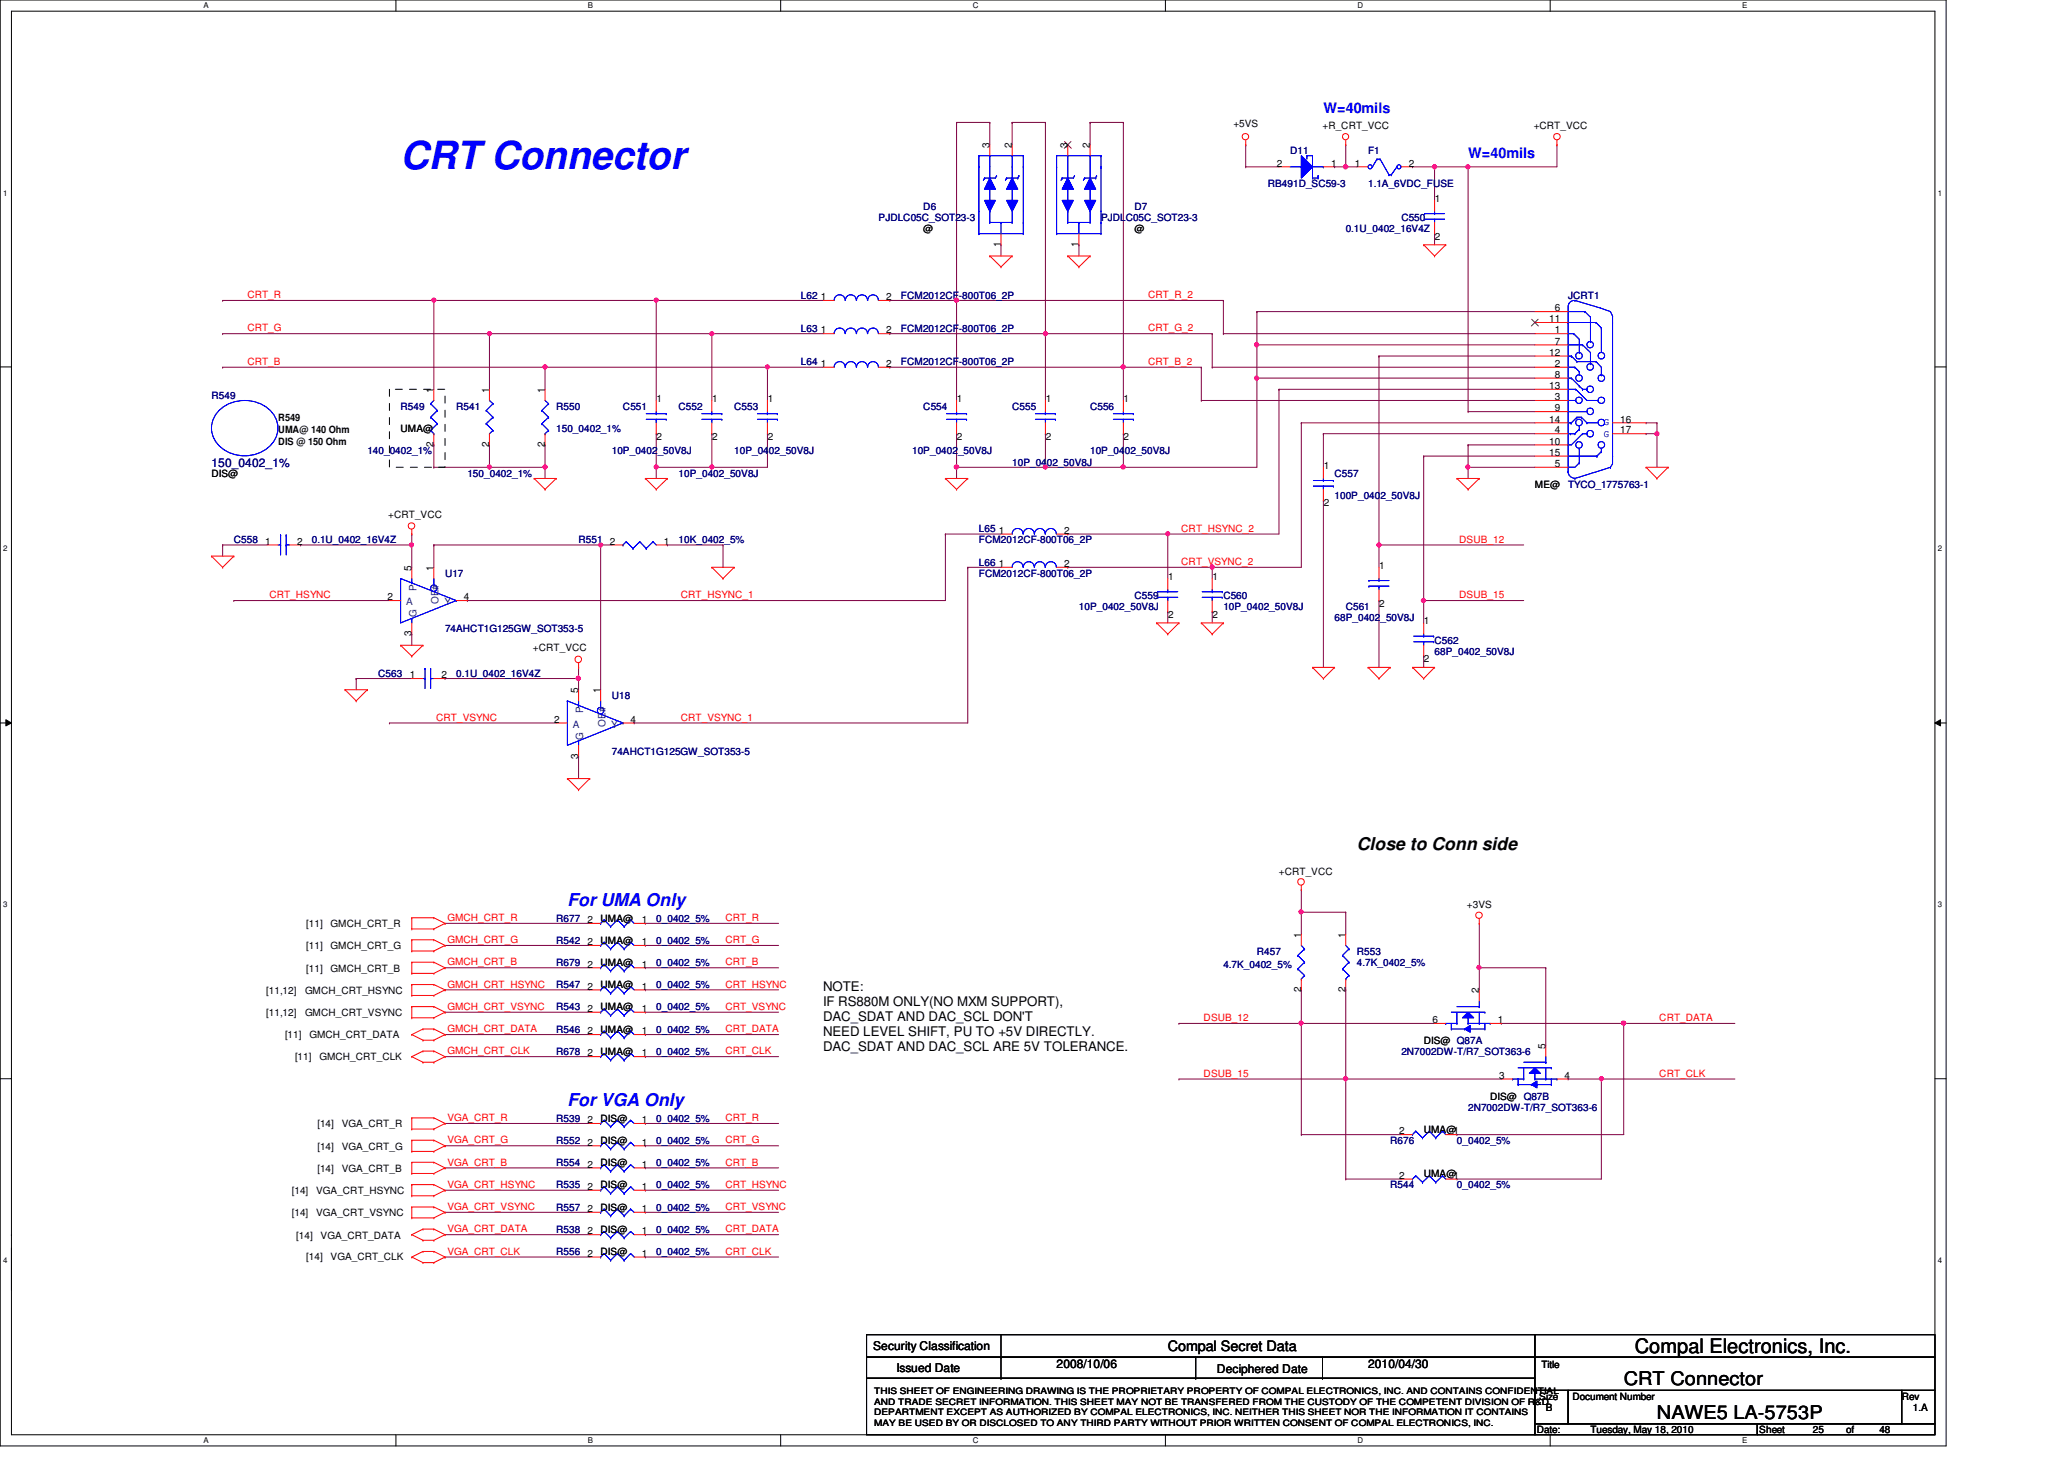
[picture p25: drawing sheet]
<svg xmlns="http://www.w3.org/2000/svg" width="297mm" height="210mm" viewBox="0 0 297 210" stroke-linecap="round" stroke-linejoin="round" font-family="sans-serif">
<defs><g id="words">
<text font-size="5.6" fill="#00f" x="57.7" y="24.3">CRT Connector</text>
<text font-size="2.9" x="235.3" y="194.6">Compal Electronics, Inc.</text>
<g font-size="2.7">
<text x="233.7" y="199.3">CRT Connector</text>
<text x="238.5" y="204.1">NAWE5 LA-5753P</text>
</g>
<text font-size="2.5" x="195.3" y="122.3">Close to Conn side</text>
<g font-size="2.5" fill="#00f">
<text x="81.7" y="130.3">For UMA Only</text>
<text x="81.7" y="159.2">For VGA Only</text>
</g>
<g font-size="2.1" fill="#00f">
<text x="190.5" y="16.3">W=40mils</text>
<text x="211.3" y="22.7">W=40mils</text>
</g>
<text font-size="2.1" x="168.1" y="194.4">Compal Secret Data</text>
<g font-size="1.9">
<text x="118.4" y="142.5">NOTE:</text>
<text x="118.4" y="144.7">IF RS880M ONLY(NO MXM SUPPORT),</text>
<text x="118.4" y="146.9">DAC_SDAT AND DAC_SCL DON'T</text>
<text x="118.4" y="149">NEED LEVEL SHIFT, PU TO +5V DIRECTLY.</text>
<text x="118.4" y="151.2">DAC_SDAT AND DAC_SCL ARE 5V TOLERANCE.</text>
</g>
<text font-size="1.7" fill="#000080" x="30.4" y="67.2">150_0402_1%</text>
<g font-size="1.7">
<text x="125.7" y="194.3">Security Classification</text>
<text x="129" y="197.3">Issued Date</text>
<text x="152.1" y="196.8">2008/10/06</text>
<text x="175.1" y="197.5">Deciphered Date</text>
<text x="196.9" y="196.8">2010/04/30</text>
</g>
<g font-size="1.4">
<text x="142.4" y="21.3" transform="rotate(-90 142.4 21.3)">3</text>
<text x="145.6" y="21.3" transform="rotate(-90 145.6 21.3)">2</text>
<text x="153.6" y="21.3" transform="rotate(-90 153.6 21.3)">3</text>
<text x="156.8" y="21.3" transform="rotate(-90 156.8 21.3)">2</text>
<text x="177.5" y="18.3">+5VS</text>
<text x="183.8" y="24">2</text>
<text x="190.3" y="18.5">+R_CRT_VCC</text>
<text x="191.6" y="24">1</text>
<text x="195" y="24">1</text>
<text x="202.8" y="24">2</text>
<text x="220.7" y="18.5">+CRT_VCC</text>
<text x="206.5" y="29">1</text>
<text x="132.9" y="33.4">@</text>
<text x="144" y="35.5" transform="rotate(-90 144 35.5)">1</text>
<text x="155.2" y="35.5" transform="rotate(-90 155.2 35.5)">1</text>
<text x="163.3" y="33.4">@</text>
<text x="206.5" y="34.5">2</text>
<text x="118.1" y="48">1</text>
<text x="118.1" y="43.2">1</text>
<text x="127.5" y="48">2</text>
<text x="127.5" y="43.2">2</text>
<text x="223" y="46.4">11</text>
<text x="223.8" y="44.8">6</text>
<text x="223.8" y="48">1</text>
<text x="118.1" y="52.8">1</text>
<text x="127.5" y="52.8">2</text>
<text x="223" y="51.2">12</text>
<text x="223.8" y="49.6">7</text>
<text x="223.8" y="52.8">2</text>
<text x="62.4" y="56.5" transform="rotate(-90 62.4 56.5)">1</text>
<text x="70.4" y="56.5" transform="rotate(-90 70.4 56.5)">1</text>
<text x="78.4" y="56.5" transform="rotate(-90 78.4 56.5)">1</text>
<text x="94.5" y="57.8">1</text>
<text x="102.5" y="57.8">1</text>
<text x="110.5" y="57.8">1</text>
<text x="137.7" y="57.8">1</text>
<text x="150.5" y="57.8">1</text>
<text x="161.7" y="57.8">1</text>
<text x="223" y="56">13</text>
<text x="223.8" y="54.4">8</text>
<text x="223.8" y="57.6">3</text>
<text x="223.8" y="59.2">9</text>
<text x="40" y="60.6">R549</text>
<text x="40" y="62.3">UMA@ 140 Ohm</text>
<text x="40" y="64.1">DIS @ 150 Ohm</text>
<text x="57.7" y="62.2">UMA@</text>
<text x="62.4" y="64.3" transform="rotate(-90 62.4 64.3)">2</text>
<text x="70.4" y="64.3" transform="rotate(-90 70.4 64.3)">2</text>
<text x="78.4" y="64.3" transform="rotate(-90 78.4 64.3)">2</text>
<text x="94.5" y="63.3">2</text>
<text x="102.5" y="63.3">2</text>
<text x="110.5" y="63.3">2</text>
<text x="137.7" y="63.3">2</text>
<text x="150.5" y="63.3">2</text>
<text x="161.7" y="63.3">2</text>
<text x="223" y="60.8">14</text>
<text x="223" y="64">10</text>
<text x="223" y="65.6">15</text>
<text x="223.8" y="62.4">4</text>
<text x="233.2" y="60.8">16</text>
<text x="233.2" y="62.4">17</text>
<text x="30.4" y="68.6">DIS@</text>
<text x="190.5" y="67.4">1</text>
<text x="220.9" y="70.2">ME@</text>
<text x="223.8" y="67.2">5</text>
<text x="55.9" y="74.5">+CRT_VCC</text>
<text x="143.8" y="76.8">1</text>
<text x="153.2" y="76.8">2</text>
<text x="190.5" y="72.9">2</text>
<text x="38.1" y="78.4">1</text>
<text x="42.8" y="78.4">2</text>
<text x="59.2" y="82.1" transform="rotate(-90 59.2 82.1)">5</text>
<text x="62.4" y="82.1" transform="rotate(-90 62.4 82.1)">1</text>
<text x="87.8" y="78.4">2</text>
<text x="95.5" y="78.4">1</text>
<text x="143.8" y="81.6">1</text>
<text x="153.2" y="81.6">2</text>
<text x="168.1" y="83.4">1</text>
<text x="174.5" y="83.4">1</text>
<text x="198.5" y="81.8">1</text>
<text x="55.7" y="86.4">2</text>
<text x="66.8" y="86.4">4</text>
<text x="168.1" y="88.9">2</text>
<text x="174.5" y="88.9">2</text>
<text x="198.5" y="87.3">2</text>
<text x="204.9" y="89.8">1</text>
<text x="59.2" y="91.5" transform="rotate(-90 59.2 91.5)">3</text>
<text x="76.7" y="93.7">+CRT_VCC</text>
<text x="204.9" y="95.3">2</text>
<text x="59" y="97.6">1</text>
<text x="63.5" y="97.6">2</text>
<text x="83.2" y="99.7" transform="rotate(-90 83.2 99.7)">5</text>
<text x="86.4" y="99.7" transform="rotate(-90 86.4 99.7)">1</text>
<text x="79.8" y="104">2</text>
<text x="90.8" y="104">4</text>
<text x="83.2" y="109.1" transform="rotate(-90 83.2 109.1)">3</text>
<text x="184.1" y="125.9">+CRT_VCC</text>
<text x="211.1" y="130.6">+3VS</text>
<text x="44.1" y="133.4">[11]</text>
<text x="44.1" y="136.6">[11]</text>
<text x="47.6" y="133.4">GMCH_CRT_R</text>
<text x="47.6" y="136.6">GMCH_CRT_G</text>
<text x="84.5" y="136">2</text>
<text x="84.5" y="132.8">2</text>
<text x="86.4" y="135.8">UMA@</text>
<text x="86.4" y="132.6">UMA@</text>
<text x="92.4" y="136">1</text>
<text x="92.4" y="132.8">1</text>
<text x="187.2" y="134.9" transform="rotate(-90 187.2 134.9)">1</text>
<text x="193.6" y="134.9" transform="rotate(-90 193.6 134.9)">1</text>
<text x="38.3" y="143">[11,12]</text>
<text x="43.9" y="143">GMCH_CRT_HSYNC</text>
<text x="44.1" y="139.8">[11]</text>
<text x="47.6" y="139.8">GMCH_CRT_B</text>
<text x="84.5" y="139.2">2</text>
<text x="84.5" y="142.4">2</text>
<text x="86.4" y="139">UMA@</text>
<text x="86.4" y="142.2">UMA@</text>
<text x="92.4" y="139.2">1</text>
<text x="92.4" y="142.4">1</text>
<text x="187.2" y="142.7" transform="rotate(-90 187.2 142.7)">2</text>
<text x="193.6" y="142.7" transform="rotate(-90 193.6 142.7)">2</text>
<text x="212.8" y="142.9" transform="rotate(-90 212.8 142.9)">2</text>
<text x="38.3" y="146.2">[11,12]</text>
<text x="41" y="149.4">[11]</text>
<text x="43.9" y="146.2">GMCH_CRT_VSYNC</text>
<text x="44.5" y="149.4">GMCH_CRT_DATA</text>
<text x="84.5" y="148.8">2</text>
<text x="84.5" y="145.6">2</text>
<text x="86.4" y="148.6">UMA@</text>
<text x="86.4" y="145.4">UMA@</text>
<text x="92.4" y="148.8">1</text>
<text x="92.4" y="145.6">1</text>
<text x="206.2" y="147.2">6</text>
<text x="215.6" y="147.2">1</text>
<text x="42.5" y="152.4">[11]</text>
<text x="46" y="152.4">GMCH_CRT_CLK</text>
<text x="84.5" y="152">2</text>
<text x="86.4" y="151.8">UMA@</text>
<text x="92.4" y="152">1</text>
<text x="204.9" y="150.2">DIS@ Q87A</text>
<text x="215.8" y="155.2">3</text>
<text x="222.4" y="150.9" transform="rotate(-90 222.4 150.9)">5</text>
<text x="225.2" y="155.2">4</text>
<text x="84.5" y="161.6">2</text>
<text x="86.4" y="161.4">DIS@</text>
<text x="92.4" y="161.6">1</text>
<text x="214.5" y="158.2">DIS@ Q87B</text>
<text x="45.7" y="162.2">[14]</text>
<text x="45.7" y="165.4">[14]</text>
<text x="49.2" y="162.2">VGA_CRT_R</text>
<text x="49.2" y="165.4">VGA_CRT_G</text>
<text x="84.5" y="168">2</text>
<text x="84.5" y="164.8">2</text>
<text x="86.4" y="167.8">DIS@</text>
<text x="86.4" y="164.6">DIS@</text>
<text x="92.4" y="168">1</text>
<text x="92.4" y="164.8">1</text>
<text x="201.4" y="163.2">2</text>
<text x="204.9" y="163">UMA@1</text>
<text x="42" y="171.8">[14]</text>
<text x="45.5" y="171.8">VGA_CRT_HSYNC</text>
<text x="45.7" y="168.6">[14]</text>
<text x="49.2" y="168.6">VGA_CRT_B</text>
<text x="84.5" y="171.2">2</text>
<text x="86.4" y="171">DIS@</text>
<text x="92.4" y="171.2">1</text>
<text x="201.4" y="169.6">2</text>
<text x="204.9" y="169.4">UMA@1</text>
<text x="42" y="175">[14]</text>
<text x="42.6" y="178.2">[14]</text>
<text x="45.5" y="175">VGA_CRT_VSYNC</text>
<text x="46.1" y="178.2">VGA_CRT_DATA</text>
<text x="84.5" y="177.6">2</text>
<text x="84.5" y="174.4">2</text>
<text x="86.4" y="177.4">DIS@</text>
<text x="86.4" y="174.2">DIS@</text>
<text x="92.4" y="177.6">1</text>
<text x="92.4" y="174.4">1</text>
<text x="44.1" y="181.2">[14]</text>
<text x="47.6" y="181.2">VGA_CRT_CLK</text>
<text x="84.5" y="180.8">2</text>
<text x="86.4" y="180.6">DIS@</text>
<text x="92.4" y="180.8">1</text>
<text x="221.8" y="196.8">Title</text>
<text x="221.5" y="201.4">Size</text>
<text x="222.5" y="203">B</text>
<text x="226.3" y="201.4">Document Number</text>
<text x="273.7" y="201.4">Rev</text>
<text x="275.3" y="203">1.A</text>
<text x="221.2" y="206.2">Date:</text>
<text x="228.9" y="206.2">Tuesday, May 18, 2010</text>
<text x="253.2" y="206.2">Sheet</text>
<text x="260.9" y="206.2">25</text>
<text x="265.7" y="206.2">of</text>
<text x="270.5" y="206.2">48</text>
</g>
<g font-size="1.4" fill="#000080">
<text x="185.7" y="22.2">D11</text>
<text x="196.9" y="22.2">F1</text>
<text x="182.5" y="27">RB491D_SC59-3</text>
<text x="196.9" y="27">1.1A_6VDC_FUSE</text>
<text x="126.4" y="31.7">PJDLC05C_SOT23-3</text>
<text x="132.9" y="30.2">D6</text>
<text x="158.5" y="31.7">PJDLC05C_SOT23-3</text>
<text x="163.3" y="30.2">D7</text>
<text x="193.7" y="33.4">0.1U_0402_16V4Z</text>
<text x="201.7" y="31.7">C550</text>
<text x="115.3" y="47.8">L63</text>
<text x="115.3" y="43">L62</text>
<text x="129.7" y="47.8">FCM2012CF-800T06_2P</text>
<text x="129.7" y="43">FCM2012CF-800T06_2P</text>
<text x="225.7" y="43">JCRT1</text>
<text x="115.3" y="52.6">L64</text>
<text x="129.7" y="52.6">FCM2012CF-800T06_2P</text>
<text x="30.4" y="57.4">R549</text>
<text x="57.7" y="59">R549</text>
<text x="65.7" y="59">R541</text>
<text x="80" y="59">R550</text>
<text x="89.7" y="59">C551</text>
<text x="97.7" y="59">C552</text>
<text x="105.7" y="59">C553</text>
<text x="132.9" y="59">C554</text>
<text x="145.7" y="59">C555</text>
<text x="156.9" y="59">C556</text>
<text x="52.9" y="65.4">140_0402_1%</text>
<text x="80" y="62.2">150_0402_1%</text>
<text x="88" y="65.4">10P_0402_50V8J</text>
<text x="105.7" y="65.4">10P_0402_50V8J</text>
<text x="131.3" y="65.4">10P_0402_50V8J</text>
<text x="156.9" y="65.4">10P_0402_50V8J</text>
<text x="67.3" y="68.6">150_0402_1%</text>
<text x="97.7" y="68.6">10P_0402_50V8J</text>
<text x="145.7" y="67">10P_0402_50V8J</text>
<text x="192.1" y="68.6">C557</text>
<text x="192.1" y="71.8">100P_0402_50V8J</text>
<text x="225.7" y="70.2">TYCO_1775763-1</text>
<text x="140.9" y="76.6">L65</text>
<text x="33.7" y="78.2">C558</text>
<text x="44.9" y="78.2">0.1U_0402_16V4Z</text>
<text x="64" y="83">U17</text>
<text x="83.3" y="78.2">R551</text>
<text x="97.7" y="78.2">10K_0402_5%</text>
<text x="140.9" y="81.4">L66</text>
<text x="140.9" y="83">FCM2012CF-800T06_2P</text>
<text x="140.9" y="78.2">FCM2012CF-800T06_2P</text>
<text x="155.3" y="87.8">10P_0402_50V8J</text>
<text x="163.3" y="86.2">C559</text>
<text x="176.1" y="86.2">C560</text>
<text x="176.1" y="87.8">10P_0402_50V8J</text>
<text x="192.1" y="89.4">68P_0402_50V8J</text>
<text x="193.7" y="87.8">C561</text>
<text x="64" y="91">74AHCT1G125GW_SOT353-5</text>
<text x="206.5" y="92.6">C562</text>
<text x="206.5" y="94.2">68P_0402_50V8J</text>
<text x="54.4" y="97.4">C563</text>
<text x="65.7" y="97.4">0.1U_0402_16V4Z</text>
<text x="88" y="100.6">U18</text>
<text x="88" y="108.6">74AHCT1G125GW_SOT353-5</text>
<text x="80" y="135.8">R542</text>
<text x="80" y="132.6">R677</text>
<text x="94.4" y="135.8">0_0402_5%</text>
<text x="94.4" y="132.6">0_0402_5%</text>
<text x="180.9" y="137.4">R457</text>
<text x="195.3" y="137.4">R553</text>
<text x="80" y="139">R679</text>
<text x="80" y="142.2">R547</text>
<text x="94.4" y="139">0_0402_5%</text>
<text x="94.4" y="142.2">0_0402_5%</text>
<text x="176.1" y="139.3">4.7K_0402_5%</text>
<text x="195.3" y="139">4.7K_0402_5%</text>
<text x="80" y="148.6">R546</text>
<text x="80" y="145.4">R543</text>
<text x="94.4" y="148.6">0_0402_5%</text>
<text x="94.4" y="145.4">0_0402_5%</text>
<text x="80" y="151.8">R678</text>
<text x="94.4" y="151.8">0_0402_5%</text>
<text x="201.7" y="151.8">2N7002DW-T/R7_SOT363-6</text>
<text x="80" y="161.4">R539</text>
<text x="94.4" y="161.4">0_0402_5%</text>
<text x="211.3" y="159.8">2N7002DW-T/R7_SOT363-6</text>
<text x="80" y="167.8">R554</text>
<text x="80" y="164.6">R552</text>
<text x="94.4" y="167.8">0_0402_5%</text>
<text x="94.4" y="164.6">0_0402_5%</text>
<text x="200.1" y="164.6">R676</text>
<text x="209.7" y="164.6">0_0402_5%</text>
<text x="80" y="171">R535</text>
<text x="94.4" y="171">0_0402_5%</text>
<text x="200.1" y="171">R544</text>
<text x="209.7" y="171">0_0402_5%</text>
<text x="80" y="177.4">R538</text>
<text x="80" y="174.2">R557</text>
<text x="94.4" y="177.4">0_0402_5%</text>
<text x="94.4" y="174.2">0_0402_5%</text>
<text x="80" y="180.6">R556</text>
<text x="94.4" y="180.6">0_0402_5%</text>
</g>
<g font-size="1.4" fill="#f00">
<text x="35.6" y="42.9">CRT_R</text>
<text x="35.6" y="47.7">CRT_G</text>
<text x="165.2" y="42.9">CRT_R_2</text>
<text x="165.2" y="47.7">CRT_G_2</text>
<text x="35.6" y="52.5">CRT_B</text>
<text x="165.2" y="52.5">CRT_B_2</text>
<text x="170" y="76.5">CRT_HSYNC_2</text>
<text x="170" y="81.3">CRT_VSYNC_2</text>
<text x="210" y="78.1">DSUB_12</text>
<text x="38.8" y="86.1">CRT_HSYNC</text>
<text x="98" y="86.1">CRT_HSYNC_1</text>
<text x="210" y="86.1">DSUB_15</text>
<text x="62.8" y="103.7">CRT_VSYNC</text>
<text x="98" y="103.7">CRT_VSYNC_1</text>
<text x="64.4" y="135.7">GMCH_CRT_G</text>
<text x="64.4" y="132.5">GMCH_CRT_R</text>
<text x="104.4" y="132.5">CRT_R</text>
<text x="104.4" y="135.7">CRT_G</text>
<text x="64.4" y="142.1">GMCH_CRT_HSYNC</text>
<text x="64.4" y="138.9">GMCH_CRT_B</text>
<text x="104.4" y="142.1">CRT_HSYNC</text>
<text x="104.4" y="138.9">CRT_B</text>
<text x="64.4" y="148.5">GMCH_CRT_DATA</text>
<text x="64.4" y="145.3">GMCH_CRT_VSYNC</text>
<text x="104.4" y="148.5">CRT_DATA</text>
<text x="104.4" y="145.3">CRT_VSYNC</text>
<text x="173.2" y="146.9">DSUB_12</text>
<text x="238.8" y="146.9">CRT_DATA</text>
<text x="64.4" y="151.7">GMCH_CRT_CLK</text>
<text x="104.4" y="151.7">CRT_CLK</text>
<text x="173.2" y="154.9">DSUB_15</text>
<text x="238.8" y="154.9">CRT_CLK</text>
<text x="64.4" y="161.3">VGA_CRT_R</text>
<text x="104.4" y="161.3">CRT_R</text>
<text x="64.4" y="164.5">VGA_CRT_G</text>
<text x="64.4" y="167.7">VGA_CRT_B</text>
<text x="104.4" y="164.5">CRT_G</text>
<text x="104.4" y="167.7">CRT_B</text>
<text x="64.4" y="170.9">VGA_CRT_HSYNC</text>
<text x="104.4" y="170.9">CRT_HSYNC</text>
<text x="64.4" y="177.3">VGA_CRT_DATA</text>
<text x="64.4" y="174.1">VGA_CRT_VSYNC</text>
<text x="104.4" y="177.3">CRT_DATA</text>
<text x="104.4" y="174.1">CRT_VSYNC</text>
<text x="64.4" y="180.5">VGA_CRT_CLK</text>
<text x="104.4" y="180.5">CRT_CLK</text>
</g>
<g font-size="1.4" fill="#00f">
<text x="230.8" y="61.2">G</text>
<text x="230.8" y="62.8">G</text>
</g>
<g font-size="1.4" fill="#004080">
<text x="58.5" y="87.1">A</text>
<text x="59.9" y="88.8" transform="rotate(-90 59.9 88.8)">G</text>
<text x="59.9" y="85" transform="rotate(-90 59.9 85)">P</text>
<text x="63.1" y="86.9" transform="rotate(-90 63.1 86.9)">OE#</text>
<text x="64" y="87.1">Y</text>
<text x="82.5" y="104.7">A</text>
<text x="83.9" y="106.4" transform="rotate(-90 83.9 106.4)">G</text>
<text x="83.9" y="102.6" transform="rotate(-90 83.9 102.6)">P</text>
<text x="87.1" y="104.5" transform="rotate(-90 87.1 104.5)">OE#</text>
<text x="88" y="104.7">Y</text>
</g>
<g font-size="1.3">
<text x="125.8" y="200.6">THIS SHEET OF ENGINEERING DRAWING IS THE PROPRIETARY PROPERTY OF COMPAL ELECTRONICS, INC. AND CONTAINS CONFIDENTIAL</text>
<text x="125.8" y="202.1">AND TRADE SECRET INFORMATION. THIS SHEET MAY NOT BE TRANSFERED FROM THE CUSTODY OF THE COMPETENT DIVISION OF R&amp;D</text>
<text x="125.8" y="203.6">DEPARTMENT EXCEPT AS AUTHORIZED BY COMPAL ELECTRONICS, INC. NEITHER THIS SHEET NOR THE INFORMATION IT CONTAINS</text>
<text x="125.8" y="205.1">MAY BE USED BY OR DISCLOSED TO ANY THIRD PARTY WITHOUT PRIOR WRITTEN CONSENT OF COMPAL ELECTRONICS, INC.</text>
</g>
<g font-size="1.1">
<text x="29.3" y="1.1">A</text>
<text x="84.6" y="1.1">B</text>
<text x="140" y="1.1">C</text>
<text x="195.4" y="1.1">D</text>
<text x="250.7" y="1.1">E</text>
<text x=".5" y="28.2">1</text>
<text x="278.9" y="28.2">1</text>
<text x=".5" y="79.3">2</text>
<text x="278.9" y="79.3">2</text>
<text x=".5" y="130.6">3</text>
<text x="278.9" y="130.6">3</text>
<text x=".5" y="181.7">4</text>
<text x="278.9" y="181.7">4</text>
<text x="29.3" y="207.6">A</text>
<text x="84.6" y="207.6">B</text>
<text x="140" y="207.6">C</text>
<text x="195.4" y="207.6">D</text>
<text x="250.7" y="207.6">E</text>
</g>
</g></defs>
<path d="M0 0h280.1v208h-280.1zM1.6 1.6h276.9v204.8h-276.9z" fill="none" stroke="#000" stroke-width=".14"/>
<g fill="#fff">
<path d="M29.3 .2h.7v1.2h-.7z"/>
<path d="M29.3 206.6h.7v1.2h-.7z"/>
</g>
<path d="M57 0v1.6M57 206.4v1.6" fill="none" stroke="#000" stroke-width=".14"/>
<g fill="#fff">
<path d="M84.6 .2h.7v1.2h-.7z"/>
<path d="M84.6 206.6h.7v1.2h-.7z"/>
</g>
<path d="M112.3 0v1.6M112.3 206.4v1.6" fill="none" stroke="#000" stroke-width=".14"/>
<g fill="#fff">
<path d="M140 .2h.8v1.2h-.8z"/>
<path d="M140 206.6h.8v1.2h-.8z"/>
</g>
<path d="M167.7 0v1.6M167.7 206.4v1.6" fill="none" stroke="#000" stroke-width=".14"/>
<g fill="#fff">
<path d="M195.4 .2h.7v1.2h-.7z"/>
<path d="M195.4 206.6h.7v1.2h-.7z"/>
</g>
<path d="M223.1 0v1.6M223.1 206.4v1.6" fill="none" stroke="#000" stroke-width=".14"/>
<g fill="#fff">
<path d="M250.7 .2h.8v1.2h-.8z"/>
<path d="M250.7 206.6h.8v1.2h-.8z"/>
<path d="M.5 27.2h.6v1.2h-.6z"/>
<path d="M278.9 27.2h.6v1.2h-.6z"/>
<path d="M.5 78.4h.6v1.1h-.6z"/>
<path d="M278.9 78.4h.6v1.1h-.6z"/>
</g>
<path d="M0 52.8h1.6M278.5 52.8h1.6" fill="none" stroke="#000" stroke-width=".14"/>
<g fill="#fff">
<path d="M.5 129.6h.6v1.2h-.6z"/>
<path d="M278.9 129.6h.6v1.2h-.6z"/>
</g>
<path d="M0 104h1.6M.8 103.5l.8 .5-.8 .4zM278.5 104l.8-.5v.9zM278.5 104h1.6" fill="none" stroke="#000" stroke-width=".14"/>
<path d="M.8 103.5l.8 .5-.8 .4zM278.5 104l.8-.5v.9z" fill="#000"/>
<g fill="#fff">
<path d="M.5 180.8h.6v1.1h-.6z"/>
<path d="M278.9 180.8h.6v1.1h-.6z"/>
</g>
<path d="M0 155.2h1.6M278.5 155.2h1.6" fill="none" stroke="#000" stroke-width=".14"/>
<g fill="none" stroke="#800040" stroke-width=".14">
<path d="M156.9 17.6h.1M156.9 17.6v3.2M156.9 17.6h4.8M155.3 35.2h.1M155.3 35.2v1.6M62.4 67.2h.1M62.4 67.2h8M33.7 86.4h.1M33.7 86.4h22.3M56 104h.1M56 104h24M225.7 155.2h.1"/>
<path d="M225.7 155.2h4.8M233.7 147.2h.1M233.7 147.2h16M233.7 147.2v16"/>
</g>
<circle cx="233.7" cy="147.2" r=".31" fill="#f0f"/>
<circle cx="233.7" cy="147.2" r=".31" fill="none" stroke="#f0f" stroke-width=".14"/>
<path d="M216.1 147.2h.1M216.1 147.2h17.6M230.5 155.2h.1M230.5 155.2v14.4M230.5 155.2h19.2" fill="none" stroke="#800040" stroke-width=".14"/>
<circle cx="230.5" cy="155.2" r=".3" fill="#f0f"/>
<circle cx="230.5" cy="155.2" r=".3" fill="none" stroke="#f0f" stroke-width=".14"/>
<g fill="none" stroke="#800040" stroke-width=".14">
<path d="M212.9 139.2h.1M212.9 139.2v3.2M222.5 139.2h.1M222.5 139.2v11.2M64 148.8h.1M64 152h.1M64 148.8h20.9M64 152h20.9M92.9 152h.1M92.9 148.8h.1M92.9 148.8h19.2M92.9 152h19.2"/>
<path d="M169.7 147.2h.1M169.7 147.2h17.6M64 177.6h.1M64 177.6h20.9M92.9 177.6h.1M92.9 177.6h19.2M64 180.8h.1M64 180.8h20.9M92.9 180.8h.1M92.9 180.8h19.2"/>
</g>
<circle cx="212.8" cy="139.2" r=".3" fill="#f0f"/>
<circle cx="212.8" cy="139.2" r=".3" fill="none" stroke="#f0f" stroke-width=".14"/>
<path d="M187.3 131.2h.1M187.3 131.2h6.4" fill="none" stroke="#800040" stroke-width=".14"/>
<circle cx="187.2" cy="131.2" r=".3" fill="#f0f"/>
<circle cx="187.2" cy="131.2" r=".3" fill="none" stroke="#f0f" stroke-width=".14"/>
<g fill="none" stroke="#800040" stroke-width=".14">
<path d="M78.4 52.8h.1M78.4 52.8h32M83.3 96h.1M83.3 96v1.6M64 136h.1M64 132.8h.1M64 139.2h.1M64 139.2h20.9M64 136h20.9M64 132.8h20.9M92.9 132.8h.1M92.9 136h.1"/>
<path d="M92.9 139.2h.1M92.9 139.2h19.2M92.9 136h19.2M92.9 132.8h19.2M187.3 131.2h.1M187.3 128h.1M187.3 128v6.4M193.7 131.2h.1M193.7 131.2v3.2M212.9 132.8h.1M212.9 139.2h.1M212.9 132.8v6.4"/>
<path d="M212.9 139.2h9.6M64 142.4h.1M64 145.6h.1M64 142.4h20.9M64 145.6h20.9M92.9 142.4h.1M92.9 145.6h.1M92.9 142.4h19.2M92.9 145.6h19.2M169.7 155.2h.1M187.3 142.4h.1M187.3 142.4v4.8"/>
<path d="M193.7 142.4h.1M193.7 142.4v12.8h-24M64 164.8h.1M64 171.2h.1M64 161.6h.1M64 168h.1M64 174.4h.1M64 161.6h20.9M64 164.8h20.9M64 171.2h20.9M64 174.4h20.9M64 168h20.9"/>
<path d="M92.9 161.6h.1M92.9 164.8h.1M92.9 171.2h.1M92.9 174.4h.1M92.9 168h.1M92.9 161.6h19.2M92.9 164.8h19.2M92.9 171.2h19.2M92.9 174.4h19.2M92.9 168h19.2"/>
</g>
<circle cx="78.4" cy="52.8" r=".3" fill="#f0f"/>
<circle cx="78.4" cy="52.8" r=".3" fill="none" stroke="#f0f" stroke-width=".14"/>
<path d="M70.4 48h.1M70.4 48h32" fill="none" stroke="#800040" stroke-width=".14"/>
<circle cx="70.4" cy="48" r=".3" fill="#f0f"/>
<circle cx="70.4" cy="48" r=".3" fill="none" stroke="#f0f" stroke-width=".14"/>
<path d="M62.4 43.2h.1M62.4 43.2h32M62.4 78.4h.1M62.4 78.4h24M86.4 78.4h.1M86.4 78.4v20.8M51.3 97.6h.1M51.3 97.6h8M59.3 91.2h.1M59.3 91.2v1.6" fill="none" stroke="#800040" stroke-width=".14"/>
<circle cx="86.4" cy="78.4" r=".3" fill="#f0f"/>
<circle cx="86.4" cy="78.4" r=".3" fill="none" stroke="#f0f" stroke-width=".14"/>
<path d="M198.5 78.4h.1M198.5 78.4v3.2" fill="none" stroke="#800040" stroke-width=".14"/>
<circle cx="198.5" cy="78.4" r=".3" fill="#f0f"/>
<circle cx="198.5" cy="78.4" r=".3" fill="none" stroke="#f0f" stroke-width=".14"/>
<path d="M211.3 24h.1M211.3 24v35.2" fill="none" stroke="#800040" stroke-width=".14"/>
<circle cx="211.2" cy="24" r=".3" fill="#f0f"/>
<circle cx="211.2" cy="24" r=".3" fill="none" stroke="#f0f" stroke-width=".14"/>
<g fill="none" stroke="#800040" stroke-width=".14">
<path d="M203.3 24h.1M203.3 24h3.2M211.3 24h.1M224.1 20.8h.1M224.1 20.8v3.2h-12.8M128.1 48h.1M128.1 48h22.3M137.7 43.2h.1M137.7 43.2h38.4M176.1 48h.1M176.1 48h44.8M180.9 49.6h.1"/>
<path d="M180.9 49.6v4.8M198.5 51.2h.1M198.5 51.2v27.2M43.3 78.4h.1M43.3 78.4h16M198.5 78.4h.1M198.5 78.4h20.8M204.9 65.6h.1M204.9 65.6v20.8M83.3 97.6h.1M83.3 97.6v1.6M204.9 86.4h.1"/>
<path d="M204.9 86.4h14.4"/>
</g>
<circle cx="180.8" cy="49.6" r=".31" fill="#f0f"/>
<circle cx="180.8" cy="49.6" r=".31" fill="none" stroke="#f0f" stroke-width=".14"/>
<path d="M206.5 24h.1M206.5 24v4.8M206.5 24h4.8M211.3 59.2h.1M211.3 59.2h9.6M59.3 76.8h.1M59.3 76.8v1.6" fill="none" stroke="#800040" stroke-width=".14"/>
<circle cx="206.5" cy="24" r=".3" fill="#f0f"/>
<circle cx="206.5" cy="24" r=".3" fill="none" stroke="#f0f" stroke-width=".14"/>
<path d="M137.7 43.2h.1M137.7 43.2v14.4M180.9 44.8h.1M180.9 44.8h40M96.1 78.4h.1M96.1 78.4h8" fill="none" stroke="#800040" stroke-width=".14"/>
<circle cx="137.7" cy="43.2" r=".31" fill="#f0f"/>
<circle cx="137.7" cy="43.2" r=".31" fill="none" stroke="#f0f" stroke-width=".14"/>
<path d="M161.7 67.2h.1M161.7 67.2h19.2" fill="none" stroke="#800040" stroke-width=".14"/>
<circle cx="161.7" cy="67.2" r=".31" fill="#f0f"/>
<circle cx="161.7" cy="67.2" r=".31" fill="none" stroke="#f0f" stroke-width=".14"/>
<path d="M32 78.4h.1M32 78.4v1.6M150.4 67.2h.1M150.4 67.2h11.3M211.3 64h.1M211.3 64h9.6" fill="none" stroke="#800040" stroke-width=".14"/>
<circle cx="150.4" cy="67.2" r=".3" fill="#f0f"/>
<circle cx="150.4" cy="67.2" r=".3" fill="none" stroke="#f0f" stroke-width=".14"/>
<path d="M78.4 64h.1M78.4 64v3.2M137.7 67.2h.1M137.7 67.2h12.7" fill="none" stroke="#800040" stroke-width=".14"/>
<circle cx="137.7" cy="67.2" r=".31" fill="#f0f"/>
<circle cx="137.7" cy="67.2" r=".31" fill="none" stroke="#f0f" stroke-width=".14"/>
<path d="M70.4 67.2h.1M70.4 67.2h8" fill="none" stroke="#800040" stroke-width=".14"/>
<circle cx="78.4" cy="67.2" r=".3" fill="#f0f"/>
<circle cx="78.4" cy="67.2" r=".3" fill="none" stroke="#f0f" stroke-width=".14"/>
<circle cx="70.4" cy="67.2" r=".3" fill="#f0f"/>
<circle cx="70.4" cy="67.2" r=".3" fill="none" stroke="#f0f" stroke-width=".14"/>
<path d="M62.4 43.2h.1M62.4 43.2v12.8M180.9 54.4h.1M180.9 44.8h.1M180.9 44.8v4.8M180.9 54.4v12.8M62.4 64h.1M62.4 64v3.2M102.4 67.2h.1M102.4 67.2h8M161.7 62.4h.1M161.7 62.4v4.8" fill="none" stroke="#800040" stroke-width=".14"/>
<circle cx="102.4" cy="67.2" r=".3" fill="#f0f"/>
<circle cx="102.4" cy="67.2" r=".3" fill="none" stroke="#f0f" stroke-width=".14"/>
<path d="M180.9 54.4h.1M180.9 54.4h40" fill="none" stroke="#800040" stroke-width=".14"/>
<circle cx="180.8" cy="54.4" r=".3" fill="#f0f"/>
<circle cx="180.8" cy="54.4" r=".3" fill="none" stroke="#f0f" stroke-width=".14"/>
<g fill="none" stroke="#800040" stroke-width=".14">
<path d="M70.4 48h.1M70.4 48v8M78.4 52.8h.1M78.4 52.8v3.2M150.4 48h.1M150.4 48h24.1M161.7 52.8h.1M161.7 52.8h11.2M174.5 48h.1M174.5 48v4.8M180.9 49.6h.1M180.9 49.6h40"/>
<path d="M32 78.4h.1M32 78.4h6.4M70.4 64h.1M70.4 64v3.2M78.4 67.2h.1M78.4 67.2v1.6M94.4 62.4h.1M94.4 62.4v4.8M102.4 62.4h.1M102.4 62.4v4.8M104.1 78.4h.1M104.1 78.4v3.2"/>
<path d="M110.4 62.4h.1M110.4 62.4v4.8M137.7 62.4h.1M137.7 67.2h.1M137.7 62.4v6.4M150.4 62.4h.1M150.4 62.4v4.8M211.3 67.2h.1M211.3 67.2v1.6M51.3 97.6h.1M51.3 97.6v1.6"/>
</g>
<circle cx="161.7" cy="52.8" r=".31" fill="#f0f"/>
<circle cx="161.7" cy="52.8" r=".31" fill="none" stroke="#f0f" stroke-width=".14"/>
<g fill="none" stroke="#800040" stroke-width=".14">
<path d="M137.7 17.6h.1M137.7 17.6v25.6h-9.6M144.1 35.2h.1M144.1 35.2v1.6M94.4 43.2h.1M94.4 43.2v14.4M102.4 48h.1M102.4 48v9.6M110.4 52.8h.1M110.4 52.8v4.8M128.1 43.2h.1M172.9 52.8h.1"/>
<path d="M172.9 52.8v4.8M94.4 67.2h.1M94.4 67.2v1.6M94.4 67.2h8"/>
</g>
<circle cx="94.4" cy="67.2" r=".3" fill="#f0f"/>
<circle cx="94.4" cy="67.2" r=".3" fill="none" stroke="#f0f" stroke-width=".14"/>
<path d="M102.4 48h.1M102.4 48h16" fill="none" stroke="#800040" stroke-width=".14"/>
<circle cx="102.4" cy="48" r=".3" fill="#f0f"/>
<circle cx="102.4" cy="48" r=".3" fill="none" stroke="#f0f" stroke-width=".14"/>
<path d="M110.4 52.8h.1M110.4 52.8h8" fill="none" stroke="#800040" stroke-width=".14"/>
<circle cx="110.4" cy="52.8" r=".3" fill="#f0f"/>
<circle cx="110.4" cy="52.8" r=".3" fill="none" stroke="#f0f" stroke-width=".14"/>
<path d="M94.4 43.2h.1M94.4 43.2h24" fill="none" stroke="#800040" stroke-width=".14"/>
<circle cx="94.4" cy="43.2" r=".3" fill="#f0f"/>
<circle cx="94.4" cy="43.2" r=".3" fill="none" stroke="#f0f" stroke-width=".14"/>
<path d="M176.1 43.2h.1M176.1 43.2v4.8M211.3 67.2h.1M211.3 67.2h9.6" fill="none" stroke="#800040" stroke-width=".14"/>
<circle cx="211.2" cy="67.2" r=".3" fill="#f0f"/>
<circle cx="211.2" cy="67.2" r=".3" fill="none" stroke="#f0f" stroke-width=".14"/>
<path d="M150.4 17.6h.1M150.4 17.6v30.4M161.7 17.6h.1M161.7 17.6v40M128.1 52.8h.1M128.1 52.8h33.6M161.7 52.8h.1M64 97.6h.1M64 97.6h19.3" fill="none" stroke="#800040" stroke-width=".14"/>
<circle cx="83.2" cy="97.6" r=".31" fill="#f0f"/>
<circle cx="83.2" cy="97.6" r=".31" fill="none" stroke="#f0f" stroke-width=".14"/>
<g fill="none" stroke="#800040" stroke-width=".14">
<path d="M136.1 76.8h.1M136.1 76.8v9.6h-68.8M136.1 76.8h8M238.5 60.8h.1M238.5 62.4h.1M238.5 60.8v6.4M67.3 86.4h.1M139.3 81.6h.1M139.3 81.6h4.8M139.3 81.6v22.4h-48M83.3 108.8h.1M83.3 108.8v3.2"/>
<path d="M91.3 104h.1M209.7 163.2h.1M209.7 163.2h24"/>
</g>
<circle cx="238.5" cy="62.4" r=".3" fill="#f0f"/>
<circle cx="238.5" cy="62.4" r=".3" fill="none" stroke="#f0f" stroke-width=".14"/>
<g fill="none" stroke="#800040" stroke-width=".14">
<path d="M150.4 48h.1M150.4 48v9.6M236.9 62.4h.1M236.9 60.8h.1M236.9 62.4h1.6M236.9 60.8h1.6M187.3 147.2h.1M187.3 147.2v16M193.7 155.2h.1M193.7 155.2v14.4M187.3 163.2h.1M187.3 163.2h14.4"/>
<path d="M193.7 169.6h.1M193.7 169.6h8"/>
</g>
<circle cx="150.4" cy="48" r=".3" fill="#f0f"/>
<circle cx="150.4" cy="48" r=".3" fill="none" stroke="#f0f" stroke-width=".14"/>
<path d="M206.5 33.6h.1M206.5 33.6v1.6M174.5 52.8h.1M174.5 52.8h46.4M204.9 86.4h.1M204.9 86.4v3.2" fill="none" stroke="#800040" stroke-width=".14"/>
<circle cx="204.8" cy="86.4" r=".3" fill="#f0f"/>
<circle cx="204.8" cy="86.4" r=".3" fill="none" stroke="#f0f" stroke-width=".14"/>
<path d="M193.7 24h.1M193.7 24h1.6M174.5 81.6h.1M174.5 81.6h12.8M198.5 86.4h.1M198.5 86.4v9.6" fill="none" stroke="#800040" stroke-width=".14"/>
<circle cx="174.4" cy="81.6" r=".31" fill="#f0f"/>
<circle cx="174.4" cy="81.6" r=".31" fill="none" stroke="#f0f" stroke-width=".14"/>
<path d="M193.7 20.8h.1M193.7 20.8v3.2M187.3 60.8h.1M187.3 60.8h33.6" fill="none" stroke="#800040" stroke-width=".14"/>
<circle cx="193.7" cy="24" r=".31" fill="#f0f"/>
<circle cx="193.7" cy="24" r=".31" fill="none" stroke="#f0f" stroke-width=".14"/>
<path d="M179.3 20.8h.1M179.3 20.8v3.2M184.1 56h.1M184.1 56v20.8h-16M168.1 76.8h.1M187.3 60.8h.1M187.3 60.8v20.8M190.5 72h.1M190.5 72v24M174.5 81.6h.1M174.5 81.6v1.6" fill="none" stroke="#800040" stroke-width=".14"/>
<circle cx="168.1" cy="76.8" r=".3" fill="#f0f"/>
<circle cx="168.1" cy="76.8" r=".3" fill="none" stroke="#f0f" stroke-width=".14"/>
<g fill="none" stroke="#800040" stroke-width=".14">
<path d="M179.3 24h.1M179.3 24h4.8M192.1 24h.1M192.1 24h1.6M172.9 57.6h.1M172.9 57.6h48M184.1 56h.1M184.1 56h36.8M198.5 51.2h.1M198.5 51.2h22.4M59.3 78.4h.1M59.3 78.4v3.2"/>
<path d="M62.4 78.4h.1M62.4 78.4v3.2M153.7 76.8h.1M153.7 76.8h14.4M168.1 76.8h.1M168.1 76.8v6.4M190.5 62.4h.1M190.5 62.4v4.8M190.5 62.4h30.4M204.9 65.6h.1M204.9 65.6h16M153.7 81.6h.1"/>
<path d="M153.7 81.6h20.8M168.1 88h.1M168.1 88v1.6M174.5 88h.1M174.5 88v1.6M204.9 94.4h.1M204.9 94.4v1.6"/>
</g>
<circle cx="59.2" cy="78.4" r=".3" fill="#f0f"/>
<circle cx="59.2" cy="78.4" r=".3" fill="none" stroke="#f0f" stroke-width=".14"/>
<path d="M32 43.2h.1M32 43.2h30.4M86.4 78.4h.1M86.4 78.4h1.6M209.7 169.6h.1M209.7 169.6h20.8" fill="none" stroke="#800040" stroke-width=".14"/>
<circle cx="62.4" cy="43.2" r=".3" fill="#f0f"/>
<circle cx="62.4" cy="43.2" r=".3" fill="none" stroke="#f0f" stroke-width=".14"/>
<g fill="none" stroke="#800040" stroke-width=".14">
<path d="M137.7 17.6h.1M137.7 17.6h4.7M142.4 17.6h.1M142.4 17.6v3.2M145.7 17.6h.1M145.7 17.6h4.7M145.7 17.6v3.2M32 48h.1M32 52.8h.1M32 48h38.4M32 52.8h46.4M187.3 147.2h.1"/>
<path d="M187.3 147.2h19.2"/>
</g>
<circle cx="187.2" cy="147.2" r=".3" fill="#f0f"/>
<circle cx="187.2" cy="147.2" r=".3" fill="none" stroke="#f0f" stroke-width=".14"/>
<path d="M193.7 155.2h.1M193.7 155.2h22.4" fill="none" stroke="#800040" stroke-width=".14"/>
<circle cx="193.7" cy="155.2" r=".31" fill="#f0f"/>
<circle cx="193.7" cy="155.2" r=".31" fill="none" stroke="#f0f" stroke-width=".14"/>
<path d="M211.3 64h.1M211.3 64v3.2" fill="none" stroke="#800040" stroke-width=".14"/>
<g fill="none" stroke="#f00" stroke-width=".14">
<path d="M142.4 36.8h.1M142.4 36.8h3.3M142.4 36.8l1.7 1.6M144.1 38.4h.1M145.7 36.8h.1M145.7 36.8l-1.6 1.6M153.7 36.8h.1M153.7 36.8h3.2M153.7 36.8l1.6 1.6M155.3 38.4h.1M156.9 36.8h.1M156.9 36.8l-1.6 1.6"/>
<path d="M179.3 20.8h.1M179.3 20.2v.6M193.7 20.8h.1M193.7 20.2v.6M204.9 35.2h.1M204.9 35.2h3.2M204.9 35.2l1.6 1.6M206.5 36.8h.1M206.5 28.8v1.6M206.5 32v1.6M208.1 35.2h.1M208.1 35.2l-1.6 1.6"/>
<path d="M224.1 20.8h.1M224.1 20.2v.6M70.4 56v1.6M110.4 57.6v1.6M118.4 48h1.7M118.4 52.8h1.7M118.4 43.2h1.7M126.4 48h1.7M126.4 52.8h1.7M126.4 43.2h1.7M137.7 57.6v1.6M150.4 57.6v1.6"/>
<path d="M161.7 57.6v1.6M220.9 48h4.8M220.9 44.8h4.8M220.9 46.4h4.8M220.9 49.6h4.8M220.9 51.2h4.8M220.9 52.8h4.8M220.9 54.4h4.8M220.9 56h4.8M220.9 57.6h4.8M220.9 59.2h4.8M59.3 76.8h.1"/>
<path d="M59.3 76.2v.6M70.4 62.4v1.6M76.9 68.8h.1M76.9 68.8h3.1M76.9 68.8l1.5 1.6M78.4 70.4h.1M80 68.8h.1M80 68.8l-1.6 1.6M88 78.4h1.7M92.9 68.8h.1M92.9 68.8h3.2M92.9 68.8l1.5 1.6"/>
<path d="M94.4 70.4h.1M94.4 78.4h1.7M96.1 68.8h.1M96.1 68.8l-1.7 1.6M110.4 60.8v1.6M136.1 68.8h.1M136.1 68.8h3.2M136.1 68.8l1.6 1.6M137.7 70.4h.1M137.7 60.8v1.6M139.3 68.8h.1M139.3 68.8l-1.6 1.6"/>
<path d="M150.4 60.8v1.6M161.7 60.8v1.6M209.7 68.8h.1M209.7 68.8h3.2M209.7 68.8l1.6 1.6M211.3 70.4h.1M212.9 68.8h.1M212.9 68.8l-1.6 1.6M220.9 67.2h4.8M220.9 60.8h4.8M220.9 62.4h4.8M220.9 64h4.8"/>
<path d="M220.9 65.6h4.8M232.1 60.8h4.8M232.1 62.4h4.8M236.9 67.2h.1M236.9 67.2h3.2M236.9 67.2l1.6 1.6M238.5 68.8h.1M240.1 67.2h.1M240.1 67.2l-1.6 1.6M30.4 80h.1M30.4 80h3.3M30.4 80l1.6 1.6"/>
<path d="M32 81.6h.1M33.7 80h.1M33.7 80l-1.7 1.6M49.7 99.2h.1M49.7 99.2h3.2M49.7 99.2l1.6 1.6M52.9 99.2h.1M52.9 99.2l-1.6 1.6M57.7 92.8h.1M57.7 92.8h3.2M57.7 92.8l1.6 1.6M59.3 94.4h.1"/>
<path d="M60.9 92.8h.1M60.9 92.8l-1.6 1.6M83.3 96h.1M83.3 95.4v.6M83.3 99.2v1.6M86.4 99.2v1.6M102.4 81.6h.1M102.4 81.6h3.3M102.4 81.6l1.7 1.6M104.1 83.2h.1M105.7 81.6h.1M105.7 81.6l-1.6 1.6"/>
<path d="M144.1 81.6h1.6M152.1 81.6h1.6M166.5 89.6h.1M166.5 89.6h3.2M166.5 89.6l1.6 1.6M168.1 91.2h.1M169.7 89.6h.1M169.7 89.6l-1.6 1.6M172.9 89.6h.1M172.9 89.6h3.2M172.9 89.6l1.6 1.6M174.5 91.2h.1"/>
<path d="M176.1 89.6h.1M176.1 89.6l-1.6 1.6M188.9 96h.1M188.9 96h3.2M188.9 96l1.6 1.6M190.5 97.6h.1M192.1 96h.1M192.1 96l-1.6 1.6M196.9 96h.1M196.9 96h3.2M196.9 96l1.6 1.6M198.5 97.6h.1"/>
<path d="M200.1 96h.1M200.1 96l-1.6 1.6M203.3 96h.1M203.3 96h3.2M203.3 96l1.6 1.6M204.9 97.6h.1M204.9 89.6v1.6M204.9 92.8v1.6M206.5 96h.1M206.5 96l-1.6 1.6M51.3 100.8h.1M80 104h1.7"/>
<path d="M81.7 112h.1M81.7 112h3.2M81.7 112l1.6 1.6M83.3 113.6h.1M83.3 107.2v1.6M84.9 112h.1M84.9 112l-1.6 1.6M89.7 104h1.6M59.3 133.6h.1M59.3 132h.1M59.3 136.8h.1M59.3 135.2h.1"/>
<path d="M59.3 138.4h.1M59.3 132v1.6M59.3 135.2v1.6M59.3 138.4v1.6M59.3 132h3.1M59.3 133.6h3.1M59.3 135.2h3.1M59.3 136.8h3.1M59.3 138.4h3.1M62.4 132h.1M62.4 133.6h.1M62.4 135.2h.1"/>
<path d="M62.4 136.8h.1M62.4 138.4h.1M62.4 132l1.6 .8M62.4 135.2l1.6 .8M62.4 138.4l1.6 .8M64 132.8h.1M64 136h.1M64 139.2h.1M64 132.8l-1.6 .8M64 136l-1.6 .8M64 139.2l-1.6 .8M84.9 139.2h1.5"/>
<path d="M91.3 139.2h1.6M187.3 128h.1M187.3 127.4v.6M193.7 134.4v1.6M212.9 132.8h.1M212.9 132.2v.6M59.3 140h.1M59.3 143.2h.1M59.3 141.6h.1M59.3 146.4h.1M59.3 144.8h.1M59.3 148.8h.1"/>
<path d="M59.3 152h.1M59.3 141.6v1.6M59.3 144.8v1.6M59.3 140h3.1M59.3 141.6h3.1M59.3 143.2h3.1M59.3 144.8h3.1M59.3 146.4h3.1M59.3 148.8l1.6 .8M59.3 152l1.6 .8M60.9 148h.1M60.9 149.6h.1"/>
<path d="M60.9 151.2h.1M60.9 152.8h.1M60.9 148l-1.6 .8M60.9 148h1.5M60.9 149.6h1.5M60.9 151.2l-1.6 .8M60.9 151.2h1.5M60.9 152.8h1.5M62.4 140h.1M62.4 141.6h.1M62.4 143.2h.1M62.4 144.8h.1"/>
<path d="M62.4 146.4h.1M62.4 148h.1M62.4 149.6h.1M62.4 151.2h.1M62.4 152.8h.1M62.4 141.6l1.6 .8M62.4 144.8l1.6 .8M62.4 148l1.6 .8M62.4 151.2l1.6 .8M64 142.4h.1M64 145.6h.1M64 148.8h.1"/>
<path d="M64 152h.1M64 142.4l-1.6 .8M64 145.6l-1.6 .8M64 148.8l-1.6 .8M64 152l-1.6 .8M84.9 152h1.5M84.9 148.8h1.5M84.9 142.4h1.5M91.3 152h1.6M91.3 148.8h1.6M91.3 142.4h1.6M193.7 140.8v1.6"/>
<path d="M59.3 162.4h.1M59.3 160.8h.1M59.3 165.7h.1M59.3 164h.1M59.3 168.8h.1M59.3 167.2h.1M59.3 172h.1M59.3 170.4h.1M59.3 175.2h.1M59.3 173.7h.1M59.3 177.6h.1M59.3 160.8h3.1"/>
<path d="M59.3 162.4h3.1M59.3 160.8v1.6M59.3 164v1.7M59.3 167.2v1.6M59.3 170.4v1.6M59.3 173.7v1.5M59.3 164h3.1M59.3 165.7h3.1M59.3 167.2h3.1M59.3 168.8h3.1M59.3 170.4h3.1M59.3 172h3.1"/>
<path d="M59.3 173.7h3.1M59.3 175.2h3.1M59.3 177.6l1.6 .8M60.9 176.8h.1M60.9 178.4h.1M60.9 176.8l-1.6 .8M60.9 176.8h1.5M60.9 178.4h1.5M62.4 160.8h.1M62.4 162.4h.1M62.4 164h.1M62.4 165.7h.1"/>
<path d="M62.4 167.2h.1M62.4 168.8h.1M62.4 170.4h.1M62.4 172h.1M62.4 173.7h.1M62.4 175.2h.1M62.4 176.8h.1M62.4 178.4h.1M62.4 160.8l1.6 .8M62.4 164l1.6 .8M62.4 167.2l1.6 .8M62.4 170.4l1.6 .8"/>
<path d="M62.4 173.7l1.6 .7M62.4 176.8l1.6 .8M64 161.6h.1M64 164.8h.1M64 168h.1M64 171.2h.1M64 174.4h.1M64 177.6h.1M64 161.6l-1.6 .8M64 164.8l-1.6 .9M64 168l-1.6 .8M64 171.2l-1.6 .8"/>
<path d="M64 174.4l-1.6 .8M64 177.6l-1.6 .8M84.9 177.6h1.5M84.9 168h1.5M84.9 161.6h1.5M91.3 177.6h1.6M91.3 168h1.6M91.3 161.6h1.6M201.7 169.6h1.6M208.1 169.6h1.6M59.3 180.8h.1M59.3 180.8l1.6 .9"/>
<path d="M60.9 180h.1M60.9 181.7h.1M60.9 180l-1.6 .8M60.9 180h1.5M60.9 181.7h1.5M62.4 180h.1M62.4 181.7h.1M62.4 180l1.6 .8M64 180.8h.1M64 180.8l-1.6 .9M84.9 180.8h1.5M91.3 180.8h1.6"/>
<circle cx="179.2" cy="19.7" r=".46"/>
<circle cx="193.6" cy="19.7" r=".45"/>
<circle cx="224.1" cy="19.7" r=".46"/>
<circle cx="59.2" cy="75.7" r=".46"/>
<circle cx="83.2" cy="94.9" r=".47"/>
<circle cx="187.2" cy="126.9" r=".47"/>
<circle cx="212.9" cy="131.7" r=".46"/>
</g>
<g fill="none" stroke="#000" stroke-width=".14">
<path d="M124.7 192h96.2v3.2h-96.2zM124.7 195.2h96.2v3.1h-96.2zM124.7 198.3h96.2v8.1h-96.2zM144.1 195.2h.1M144.1 198.3h.1M144.1 192v6.3M172.1 198.3h.1M172.1 195.2v3.1M190.3 198.3h.1M190.3 195.2v3.1M220.9 192h57.6v3.2h-57.6zM220.9 195.2h57.6v4.8h-57.6z"/>
<path d="M220.9 200h4.8v4.9h-4.8zM220.9 204.9h32v1.5h-32zM225.7 200h48v4.9h-48zM252.9 204.9h25.6v1.5h-25.6zM273.7 200h4.8v4.9h-4.8z"/>
</g>
<path d="M1.6 177.6h.1M1.6 185.6v-8" fill="none" stroke="#000" stroke-width=".14" stroke-dasharray="6.1 2"/>
<path d="M56 56h8v11.2h-8z" fill="none" stroke="#000" stroke-width=".14" stroke-dasharray="1 1 1 1 1 1 1 1"/>
<g fill="none" stroke="#00f" stroke-width=".14">
<path d="M205 31.5h.1M205 30.7h.1M205 31.5h2.9M205 30.7h2.9M206.5 30.7h.1M206.5 31.5h.1M206.5 30.4v.3M206.5 31.5v.5M70 59.1h.1M70 59.1l.9 .9M70.4 57.6l.5 .5M70.9 58.1h.1"/>
<path d="M70.9 58.1l-.9 1M109 59.5h2.9M110.4 59.5h.1M110.4 59.2v.3M111.9 59.5h.1M120.1 48a.78 .78 0 0 1 .7-.8 .78 .78 0 0 1 .8 .8M120.1 52.8a.78 .78 0 0 1 .7-.8 .78 .78 0 0 1 .8 .8M120.1 43.2a.78 .78 0 0 1 .7-.8 .78 .78 0 0 1 .8 .8M121.7 48a.78 .78 0 0 1 .7-.8 .78 .78 0 0 1 .8 .8M121.7 52.8a.78 .78 0 0 1 .7-.8 .78 .78 0 0 1 .8 .8M121.7 43.2a.78 .78 0 0 1 .7-.8 .78 .78 0 0 1 .8 .8M123.3 48a.78 .78 0 0 1 .8-.8 .78 .78 0 0 1 .7 .8"/>
<path d="M123.3 52.8a.78 .78 0 0 1 .8-.8 .78 .78 0 0 1 .7 .8M123.3 43.2a.78 .78 0 0 1 .8-.8 .78 .78 0 0 1 .7 .8M124.9 48a.76 .76 0 0 1 .7-.8 .76 .76 0 0 1 .8 .8M124.9 52.8a.76 .76 0 0 1 .7-.8 .76 .76 0 0 1 .8 .8M124.9 43.2a.76 .76 0 0 1 .7-.8 .76 .76 0 0 1 .8 .8M136.2 59.5h2.9M137.7 59.5h.1M137.7 59.2v.3M139.1 59.5h.1M149 59.5h2.9M150.4 59.5h.1M150.4 59.2v.3"/>
<path d="M151.9 59.5h.1M160.2 59.5h2.9M161.7 59.5h.1M161.7 59.2v.3M163.1 59.5h.1M225.7 59.2h.1M225.7 56h.1M225.7 46.4h.1M225.7 48h.1M225.7 52.8h.1M225.7 57.6h1.1M225.7 59.2h2.7"/>
<path d="M225.7 49.6h2M225.7 51.2h.4M225.7 54.4h.4M225.7 56h1.1M225.7 46.4h4M225.7 44.8h2.4M225.7 48h.8M225.7 52.8h.9M226.1 51.2h.1M226.1 54.4h.1M226.1 51.2l.8 .8M226.1 54.4l1.6 1.6"/>
<path d="M226.5 48h.1M226.5 48l.8 .8v1.9M226.6 43.2h.1M226.6 52.8h.1M226.6 43.2a.9 .9 0 0 0-.9 1v23.7M226.6 43.2l5.2 1.6M226.6 52.8l.7 .7M226.8 57.6h.1M226.8 56h.1M226.8 56l1.6 1.6h1.6M226.9 52h.1M226.9 52h2.8"/>
<path d="M227.3 55.5h.1M227.3 50.7h.1M227.3 53.5h.1M227.3 53.5v.4M227.7 49.6h.1M227.7 56h.1M227.7 49.6l1.2 1.1M227.7 56h.7M228.1 44.8h.1M228.1 44.8l.8 .8v3.5M228.4 56h.1M228.9 50.7h.1"/>
<path d="M228.9 52.3h.1M228.9 49.1h.1M228.9 50.7v1.6M229.7 46.4h.1M229.7 52h.1M229.7 52l.8 .8v1.1M229.7 46.4l.8 .8M230 57.6h.1M230.5 47.2h.1M230.5 53.9h.1M230.5 47.2v3.5M231.8 44.8h.1"/>
<path d="M231.8 44.8l.3 .7M232.1 45.5h.1M232.1 46.4h.1M232.1 45.5v21.2l-.3 .5M70 61h.1M70 61l.9 .9M70.4 62.4h.1M70.9 60h.1M70.9 61.9h.1M70.9 60l-.9 1M70.9 61.9l-.5 .5M89.7 78.4h.1"/>
<path d="M90.1 77.9h.1M90.1 77.9l1 1M90.1 77.9l-.4 .5M91.1 78.9h.1M92.1 77.9h.1M92.1 77.9l.9 1M92.1 77.9l-1 1M93 78.9h.1M94 77.9h.1M94 77.9l.4 .5M94 77.9l-1 1M109 60.3h2.9"/>
<path d="M110.4 60.3h.1M110.4 60.3v.5M111.9 60.3h.1M136.2 60.3h2.9M137.7 60.3h.1M137.7 60.3v.5M139.1 60.3h.1M149 60.3h2.9M150.4 60.3h.1M150.4 60.3v.5M151.9 60.3h.1M160.2 60.3h2.9"/>
<path d="M161.7 60.3h.1M161.7 60.3v.5M163.1 60.3h.1M225.7 67.9h.1M225.7 64h.1M225.7 67.2h.1M225.7 67.9a.94 .94 0 0 0 .9 .9M225.7 62.4h.9M225.7 60.8h.4M225.7 65.6h4.1M226 62.4h.1M226 60.8h.1"/>
<path d="M226.1 60.8h.1M226.6 68.8h.1M226.6 62.4h.1M226.9 60h.1M226.9 60h.7M226.9 60l-.8 .8M227.3 61.8h.1M227.3 66.6h.1M227.3 64.5h.1M227.3 61.3v.5M227.3 64.5v2.1M227.3 61.8l-.7 .6"/>
<path d="M227.3 66.6l-.7 .6h-.9M227.6 60h.1M227.6 60l.8 .8M227.7 62.4h.1M227.7 62.4h.7M227.7 62.4l-1.6 1.6h-.4M228.4 60.8h.1M228.4 62.4h.1M228.4 60.8h1.6M229.8 65.6h.1M230.5 65h.1M230.5 64.5v.5"/>
<path d="M230.5 65l-.7 .6M231.8 67.2h.1M231.8 67.2l-5.2 1.6M232.1 65.6h.1M145.7 81.6a.78 .78 0 0 1 .7-.8 .78 .78 0 0 1 .8 .8M147.3 81.6a.78 .78 0 0 1 .8-.8 .78 .78 0 0 1 .7 .8M148.9 81.6a.76 .76 0 0 1 .7-.8 .76 .76 0 0 1 .8 .8M150.4 81.6a.78 .78 0 0 1 .8-.8 .78 .78 0 0 1 .8 .8M203.5 92.3h2.8M203.5 91.5h2.8M204.9 91.5h.1M204.9 92.3h.1"/>
<path d="M204.9 91.2v.3M204.9 92.3v.5M206.3 92.3h.1M206.3 91.5h.1M81.7 100.8h.1M81.7 100.8v6.4l8-3.2M81.7 100.8l8 3.2M83.3 101.5h.1M83.3 106.6h.1M83.3 100.8v.7M83.3 106.6v.6M86.4 101.8h.1"/>
<path d="M86.4 100.8v1M89.7 104h.1M86.4 139.2h.1M86.9 138.7h.1M86.9 138.7l1 1M86.9 138.7l-.5 .5M87.9 139.7h.1M88.9 138.7h.1M88.9 138.7l.9 1M88.9 138.7l-1 1M89.8 139.7h.1M90.8 138.7h.1"/>
<path d="M90.8 138.7l.5 .5M90.8 138.7l-1 1M193.2 137.5h.1M193.2 139.4h.1M193.2 137.5l.9 .9M193.2 139.4l.9 .9M193.7 136l.4 .5M194.1 136.5h.1M194.1 138.4h.1M194.1 136.5l-.9 1M194.1 138.4l-.9 1M86.4 152h.1"/>
<path d="M86.4 148.8h.1M86.4 142.4h.1M86.9 151.6h.1M86.9 148.3h.1M86.9 141.9h.1M86.9 151.6l1 .9M86.9 151.6l-.5 .4M86.9 148.3l1 1M86.9 148.3l-.5 .5M86.9 141.9l1 1M86.9 141.9l-.5 .5M87.9 152.5h.1"/>
<path d="M87.9 149.3h.1M87.9 142.9h.1M88.9 151.6h.1M88.9 148.3h.1M88.9 141.9h.1M88.9 151.6l.9 .9M88.9 151.6l-1 .9M88.9 148.3l.9 1M88.9 148.3l-1 1M88.9 141.9l.9 1M88.9 141.9l-1 1M89.8 152.5h.1"/>
<path d="M89.8 149.3h.1M89.8 142.9h.1M90.8 151.6h.1M90.8 148.3h.1M90.8 141.9h.1M90.8 151.6l.5 .4M90.8 151.6l-1 .9M90.8 148.3l.5 .5M90.8 148.3l-1 1M90.8 141.9l.5 .5M90.8 141.9l-1 1M193.7 140.8h.1"/>
<path d="M194.1 140.3h.1M194.1 140.3l-.4 .5M86.4 177.6h.1M86.4 168h.1M86.4 161.6h.1M86.9 177.2h.1M86.9 167.6h.1M86.9 161.2h.1M86.9 177.2l1 .9M86.9 177.2l-.5 .4M86.9 167.6l1 .9M86.9 167.6l-.5 .4"/>
<path d="M86.9 161.2l1 .9M86.9 161.2l-.5 .4M87.9 178.1h.1M87.9 168.5h.1M87.9 162.1h.1M88.9 177.2h.1M88.9 167.6h.1M88.9 161.2h.1M88.9 177.2l.9 .9M88.9 177.2l-1 .9M88.9 167.6l.9 .9M88.9 167.6l-1 .9"/>
<path d="M88.9 161.2l.9 .9M88.9 161.2l-1 .9M89.8 178.1h.1M89.8 168.5h.1M89.8 162.1h.1M90.8 177.2h.1M90.8 167.6h.1M90.8 161.2h.1M90.8 177.2l.5 .4M90.8 177.2l-1 .9M90.8 167.6l.5 .4M90.8 167.6l-1 .9"/>
<path d="M90.8 161.2l.5 .4M90.8 161.2l-1 .9M203.3 169.6h.1M203.7 169.2h.1M203.7 169.2l1 .9M203.7 169.2l-.4 .4M204.7 170.1h.1M205.7 169.2h.1M205.7 169.2l.9 .9M205.7 169.2l-1 .9M206.6 170.1h.1M207.6 169.2h.1"/>
<path d="M207.6 169.2l.5 .4M207.6 169.2l-1 .9M86.4 180.8h.1M86.9 180.3h.1M86.9 180.3l1 1M86.9 180.3l-.5 .5M87.9 181.3h.1M88.9 180.3h.1M88.9 180.3l.9 1M88.9 180.3l-1 1M89.8 181.3h.1M90.8 180.3h.1"/>
<path d="M90.8 180.3l.5 .5M90.8 180.3l-1 1"/>
<circle cx="227.2" cy="54.4" r=".47"/>
<circle cx="227.2" cy="51.2" r=".47"/>
<circle cx="227.2" cy="57.6" r=".46"/>
<circle cx="228.8" cy="56" r=".47"/>
<circle cx="228.8" cy="59.2" r=".47"/>
<circle cx="228.8" cy="52.8" r=".47"/>
<circle cx="228.9" cy="49.6" r=".46"/>
<circle cx="230.5" cy="54.4" r=".47"/>
<circle cx="230.5" cy="51.2" r=".47"/>
<circle cx="230.5" cy="57.6" r=".46"/>
<circle cx="227.2" cy="60.8" r=".47"/>
<circle cx="227.2" cy="64" r=".47"/>
<circle cx="228.8" cy="62.4" r=".47"/>
<circle cx="230.5" cy="64" r=".47"/>
<circle cx="230.5" cy="60.8" r=".47"/>
<circle cx="86.4" cy="102.2" r=".47"/>
</g>
<path d="M220.4 45.9l1 1M221.4 45.9l-1 1" fill="none" stroke="#804000" stroke-width=".14"/>
<path d="M145.7 25.6l.8 1.6h-1.6z" fill="#00f"/>
<g fill="none" stroke="#00f" stroke-width=".14">
<path d="M140.9 24h.1M140.9 33.6h.1M140.9 24v6.4M140.9 22.4h6.4M140.9 33.6h6.4M142.4 25.6h.1M142.4 24v1.6M144.1 32h.1M144.1 32v1.6M145.7 25.6l.8 1.6h-1.6zM145.7 28.8h.1M145.7 25.6h.1"/>
<path d="M145.7 24v1.6M145.7 27.2v1.6M147.3 24h.1M147.3 22.4h.1M147.3 24v6.4"/>
</g>
<path d="M142.4 25.6l.9 1.6h-1.6z" fill="#00f"/>
<g fill="none" stroke="#00f" stroke-width=".14">
<path d="M141.7 25.6h.1M141.7 25.6l-.2 .4M142.4 25.6l.9 1.6h-1.6zM142.4 28.8h.1M142.4 27.2v1.6M143.4 25.3h.1M143.4 25.3l-.1 .3h-1.6M144.9 25.6h.1M144.9 25.6h1.6M144.9 25.6l-.2 .4M146.5 25.6h.1M146.6 25.3h.1"/>
<path d="M146.6 25.3l-.1 .3M147.3 32h.1M147.3 30.4v1.6"/>
</g>
<path d="M141.7 28.8h1.6l-.9 1.6z" fill="#00f"/>
<path d="M141.7 28.8h1.6l-.9 1.6z" fill="none" stroke="#00f" stroke-width=".14"/>
<path d="M144.9 28.8h1.6l-.8 1.6z" fill="#00f"/>
<g fill="none" stroke="#00f" stroke-width=".14">
<path d="M140.9 22.4h.1M140.9 33.6h.1M140.9 22.4v1.6M140.9 30.4v3.2M142.4 32h.1M142.4 30.4h.1M142.4 22.4h.1M142.4 32h3.3M142.4 22.4v1.6M142.4 30.4v1.6M144.1 32h.1M144.9 28.8h1.6l-.8 1.6z"/>
<path d="M145.7 32h.1M145.7 22.4h.1M145.7 22.4v1.6M145.7 30.4v1.6M147.3 22.4h.1M147.3 33.6h.1M147.3 22.4v1.6M147.3 32v1.6"/>
</g>
<path d="M145.7 25.6l.8 1.6h-1.6z" fill="#00f"/>
<g fill="none" stroke="#00f" stroke-width=".14">
<path d="M140.9 24h.1M140.9 33.6h.1M140.9 24v6.4M140.9 22.4h6.4M140.9 33.6h6.4M142.4 25.6h.1M142.4 24v1.6M144.1 32h.1M144.1 32v1.6M145.7 25.6l.8 1.6h-1.6zM145.7 28.8h.1M145.7 25.6h.1"/>
<path d="M145.7 24v1.6M145.7 27.2v1.6M147.3 24h.1M147.3 22.4h.1M147.3 24v6.4"/>
</g>
<path d="M142.4 25.6l.9 1.6h-1.6z" fill="#00f"/>
<g fill="none" stroke="#00f" stroke-width=".14">
<path d="M141.7 25.6h.1M141.7 25.6l-.2 .4M142.4 25.6l.9 1.6h-1.6zM142.4 28.8h.1M142.4 27.2v1.6M143.4 25.3h.1M143.4 25.3l-.1 .3h-1.6M144.9 25.6h.1M144.9 25.6h1.6M144.9 25.6l-.2 .4M146.5 25.6h.1M146.6 25.3h.1"/>
<path d="M146.6 25.3l-.1 .3M147.3 32h.1M147.3 30.4v1.6"/>
</g>
<path d="M141.7 28.8h1.6l-.9 1.6z" fill="#00f"/>
<path d="M141.7 28.8h1.6l-.9 1.6z" fill="none" stroke="#00f" stroke-width=".14"/>
<path d="M144.9 28.8h1.6l-.8 1.6z" fill="#00f"/>
<g fill="none" stroke="#00f" stroke-width=".14">
<path d="M140.9 22.4h.1M140.9 33.6h.1M140.9 22.4v1.6M140.9 30.4v3.2M142.4 32h.1M142.4 30.4h.1M142.4 22.4h.1M142.4 32h3.3M142.4 22.4v1.6M142.4 30.4v1.6M144.1 32h.1M144.9 28.8h1.6l-.8 1.6z"/>
<path d="M145.7 32h.1M145.7 22.4h.1M145.7 22.4v1.6M145.7 30.4v1.6M147.3 22.4h.1M147.3 33.6h.1M147.3 22.4v1.6M147.3 32v1.6M198.2 22.9h.1M198.2 22.9l-.7 1.1M198.2 22.9h.4M198.6 22.9h.1"/>
<path d="M198.6 22.9l1.3 2.2M199.9 25.1h.1M199.9 25.1h.3M200.2 25.1h.1M201 24h.1M201 24l-.8 1.1M62 58.1h.1M62 58.1l.9 1M62.4 57.6l-.4 .5M62.9 59.1h.1M62.9 59.1l-.9 .9M101 59.5h2.9"/>
<path d="M102.4 59.5h.1M102.4 59.2v.3M103.9 59.5h.1M62 60h.1M62 61.9h.1M62 60l.9 1M62 61.9l.4 .5M62.4 62.4h.1M62.9 61h.1M62.9 61l-.9 .9M101 60.3h2.9M102.4 60.3h.1"/>
<path d="M102.4 60.3v.5M103.9 60.3h.1M145.7 76.8a.78 .78 0 0 1 .7-.8 .78 .78 0 0 1 .8 .8M147.3 76.8a.78 .78 0 0 1 .8-.8 .78 .78 0 0 1 .7 .8M148.9 76.8a.76 .76 0 0 1 .7-.8 .76 .76 0 0 1 .8 .8M150.4 76.8a.78 .78 0 0 1 .8-.8 .78 .78 0 0 1 .8 .8M189 69.9h2.9M189 69.1h2.9M190.5 69.1h.1M190.5 69.9h.1M190.5 68.8v.3M190.5 69.9v.5"/>
<path d="M191.9 69.9h.1M191.9 69.1h.1M166.6 85.9h.1M166.6 85.1h.1M166.6 85.9h2.9M166.6 85.1h2.9M168.1 85.1h.1M168.1 85.9h.1M168.1 84.8v.3M168.1 85.9v.5M86.4 136h.1M86.9 135.6h.1"/>
<path d="M86.9 135.6l1 .9M86.9 135.6l-.5 .4M87.9 136.5h.1M88.9 135.6h.1M88.9 135.6l.9 .9M88.9 135.6l-1 .9M89.8 136.5h.1M90.8 135.6h.1M90.8 135.6l.5 .4M90.8 135.6l-1 .9M186.8 137.5h.1M186.8 139.4h.1"/>
<path d="M186.8 137.5l.9 .9M186.8 139.4l.9 .9M187.3 136l.4 .5M187.7 136.5h.1M187.7 138.4h.1M187.7 136.5l-.9 1M187.7 138.4l-.9 1M187.3 140.8h.1M187.7 140.3h.1M187.7 140.3l-.4 .5M208.9 145.6h4.8M209.7 147.2h.1"/>
<path d="M209.7 144.8h3.2M209.7 145.6v1.6M212.9 144.8h.1M212.9 147.2h.1M212.9 144v.8M212.9 145.6v1.6M213.7 145.6h.1M86.4 164.8h.1M86.4 174.4h.1M86.9 164.3h.1M86.9 173.9h.1M86.9 164.3l1 1"/>
<path d="M86.9 164.3l-.5 .5M86.9 173.9l1 1M86.9 173.9l-.5 .5M87.9 165.3h.1M87.9 174.9h.1M88.9 164.3h.1M88.9 173.9h.1M88.9 164.3l.9 1M88.9 164.3l-1 1M88.9 173.9l.9 1M88.9 173.9l-1 1M89.8 165.3h.1"/>
<path d="M89.8 174.9h.1M90.8 164.3h.1M90.8 173.9h.1M90.8 164.3l.5 .5M90.8 164.3l-1 1M90.8 173.9l.5 .5M90.8 173.9l-1 1M203.3 163.2h.1M203.7 162.7h.1M203.7 162.7l1 1M203.7 162.7l-.4 .5M204.7 163.7h.1"/>
<path d="M205.7 162.7h.1M205.7 162.7l.9 1M205.7 162.7l-1 1M206.6 163.7h.1M207.6 162.7h.1M207.6 162.7l.5 .5M207.6 162.7l-1 1"/>
<circle cx="197.2" cy="24" r=".3"/>
<circle cx="201.3" cy="24" r=".3"/>
</g>
<g fill="none" stroke="#f00" stroke-width=".14">
<path d="M142.4 20.8v1.6M144.1 33.6v1.6M145.7 20.8v1.6M195.3 24h1.6M201.7 24h1.6M62.4 56v1.6M102.4 57.6v1.6M62.4 62.4v1.6M102.4 60.8v1.6M144.1 76.8h1.6M152.1 76.8h1.6M190.5 67.2v1.6"/>
<path d="M190.5 70.4v1.6M168.1 83.2v1.6M168.1 86.4v1.6M84.9 136h1.5M91.3 136h1.6M187.3 134.4v1.6M187.3 140.8v1.6M84.9 164.8h1.5M84.9 174.4h1.5M91.3 164.8h1.6M91.3 174.4h1.6M201.7 163.2h1.6"/>
<path d="M208.1 163.2h1.6"/>
</g>
<path d="M211.3 145.6l.8 .8h-1.6z" fill="#00f"/>
<path d="M208.1 147.2h.1M208.1 147.2h1.6M208.9 148h.1M208.9 147.2v.8M211.3 145.6l.8 .8h-1.6zM211.3 147.2h.1M211.3 146.4v.8M211.3 147.2h3.2M211.6 148h.1M211.6 148h2.1M214.5 147.2h.1" fill="none" stroke="#00f" stroke-width=".14"/>
<path d="M210.8 148l.8-.5v1z" fill="#00f"/>
<g fill="none" stroke="#00f" stroke-width=".14">
<path d="M208.9 148h1.9M208.9 145.6h4.8M209.7 147.2h.1M209.7 144.8h3.2M209.7 145.6v1.6M210.8 148l.8-.5v1zM210.8 148h.1M212.9 144.8h.1M212.9 147.2h.1M212.9 144v.8M212.9 145.6v1.6M213.7 148h.1"/>
<path d="M213.7 145.6h.1M213.7 147.2v.8"/>
</g>
<path d="M211.3 145.6l.8 .8h-1.6z" fill="#00f"/>
<path d="M208.1 147.2h.1M208.1 147.2h1.6M208.9 148h.1M208.9 147.2v.8M211.3 145.6l.8 .8h-1.6zM211.3 147.2h.1M211.3 146.4v.8M211.3 147.2h3.2M211.6 148h.1M211.6 148h2.1M214.5 147.2h.1" fill="none" stroke="#00f" stroke-width=".14"/>
<path d="M210.8 148l.8-.5v1z" fill="#00f"/>
<g fill="none" stroke="#00f" stroke-width=".14">
<path d="M31.6 59a5.4 5.4 0 0 1 7.7 .6 3.5 3.5 0 0 1-1 5 5.2 5.2 0 0 1-7.6-1.6 3.5 3.5 0 0 1 .9-4zM78 59.1h.1M78 59.1l.9 .9M78.4 57.6l.5 .5M78.9 58.1h.1M78.9 58.1l-.9 1M93 59.5h2.9M94.4 59.5h.1M94.4 59.2v.3M95.9 59.5h.1M40 78.4h.4M40.4 78.4h.1"/>
<path d="M40.4 77h.1M40.4 77v2.8M41.2 77h.1M41.2 78.4h.1M41.2 78.4h.5M41.2 77v2.8M78 61h.1M78 61l.9 .9M78.4 62.4h.1M78.9 60h.1M78.9 61.9h.1M78.9 60l-.9 1"/>
<path d="M78.9 61.9l-.5 .5M93 60.3h2.9M94.4 60.3h.1M94.4 60.3v.5M95.9 60.3h.1M197 84.3h.1M197 83.5h.1M197 84.3h2.9M197 83.5h2.9M198.5 83.5h.1M198.5 84.3h.1M198.5 83.2v.3"/>
<path d="M198.5 84.3v.5M208.9 148h1.9M210.8 148l.8-.5v1zM210.8 148h.1M213.7 148h.1M213.7 147.2v.8M217.7 155.2h.1M217.7 155.2h1.6M218.5 153.6h4.8M219.3 155.2h.1M219.3 153.6v1.6M220.9 155.2h3.2"/>
<path d="M222.5 152.8h.1M222.5 155.2h.1M222.5 152v.8M222.5 153.6v1.6M223.3 153.6h.1M224.1 155.2h.1M86.4 171.2h.1M86.9 170.7h.1M86.9 170.7l1 1M86.9 170.7l-.5 .5M87.9 171.7h.1M88.9 170.7h.1"/>
<path d="M88.9 170.7l.9 1M88.9 170.7l-1 1M89.8 171.7h.1M90.8 170.7h.1M90.8 170.7l.5 .5M90.8 170.7l-1 1"/>
</g>
<g fill="none" stroke="#f00" stroke-width=".14">
<path d="M78.4 56v1.6M94.4 57.6v1.6M38.4 78.4h1.6M41.7 78.4h1.6M78.4 62.4v1.6M94.4 60.8v1.6M198.5 81.6v1.6M198.5 84.8v1.6M206.5 147.2h1.6M212.9 142.4v1.6M214.5 147.2h1.6M84.9 171.2h1.5"/>
<path d="M91.3 171.2h1.6"/>
</g>
<path d="M220.9 153.6l.8 .8h-1.6z" fill="#00f"/>
<path d="M218.5 156h.1M218.5 155.2v.8M219.3 152.8h3.2M220.9 153.6l.8 .8h-1.6zM220.9 155.2h.1M220.9 154.4v.8M222.5 152.8h.1M223.3 156h.1M223.3 155.2v.8" fill="none" stroke="#00f" stroke-width=".14"/>
<path d="M220.4 156l.8-.5v1z" fill="#00f"/>
<g fill="none" stroke="#00f" stroke-width=".14">
<path d="M217.7 155.2h.1M217.7 155.2h1.6M218.5 156h1.9M218.5 153.6h4.8M219.3 155.2h.1M219.3 153.6v1.6M220.4 156l.8-.5v1zM220.4 156h.1M220.9 155.2h3.2M221.2 156h.1M221.2 156h2.1M222.5 152.8h.1"/>
<path d="M222.5 155.2h.1M222.5 152v.8M222.5 153.6v1.6M223.3 153.6h.1M224.1 155.2h.1"/>
</g>
<path d="M220.9 153.6l.8 .8h-1.6z" fill="#00f"/>
<path d="M218.5 156h.1M218.5 155.2v.8M219.3 152.8h3.2M220.9 153.6l.8 .8h-1.6zM220.9 155.2h.1M220.9 154.4v.8M222.5 152.8h.1M223.3 156h.1M223.3 155.2v.8" fill="none" stroke="#00f" stroke-width=".14"/>
<path d="M220.4 156l.8-.5v1z" fill="#00f"/>
<g fill="none" stroke="#00f" stroke-width=".14">
<path d="M60.9 97.6h.3M61.2 97.6h.1M61.2 96.2h.1M61.2 96.2v2.9M62 96.2h.1M62 97.6h.1M62 97.6h.4M62 96.2v2.9M173 85.9h2.9M173 85.1h2.9M174.5 85.1h.1M174.5 85.9h.1"/>
<path d="M174.5 84.8v.3M174.5 85.9v.5M175.9 85.9h.1M175.9 85.1h.1M86.4 132.8h.1M86.9 132.3h.1M86.9 132.3l1 1M86.9 132.3l-.5 .5M87.9 133.3h.1M88.9 132.3h.1M88.9 132.3l.9 1M88.9 132.3l-1 1"/>
<path d="M89.8 133.3h.1M90.8 132.3h.1M90.8 132.3l.5 .5M90.8 132.3l-1 1M218.5 156h1.9M220.4 156l.8-.5v1zM220.4 156h.1M221.2 156h.1M221.2 156h2.1"/>
</g>
<path d="M59.3 97.6h1.6M62.4 97.6h1.6M174.5 83.2v1.6M174.5 86.4v1.6M84.9 132.8h1.5M91.3 132.8h1.6M216.1 155.2h1.6M222.5 150.4v1.6M224.1 155.2h1.6" fill="none" stroke="#f00" stroke-width=".14"/>
<path d="M187.3 22.4l1.6 1.6-1.6 1.6z" fill="#00f"/>
<g fill="none" stroke="#00f" stroke-width=".14">
<path d="M185.7 24h1.6M187.3 22.4l1.6 1.6-1.6 1.6zM187.3 24h.1M188.1 22.4h.1M188.1 22.7h.1M188.1 22.4h.8v3.2M188.1 22.4v.3M188.9 25.6h.1M188.9 24h1.6M188.9 25.6h.8M189.7 25.6h.1M189.7 25.3h.1"/>
<path d="M189.7 25.3v.3M190.5 24h.1"/>
</g>
<path d="M187.3 22.4l1.6 1.6-1.6 1.6z" fill="#00f"/>
<g fill="none" stroke="#00f" stroke-width=".14">
<path d="M185.7 24h1.6M187.3 22.4l1.6 1.6-1.6 1.6zM187.3 24h.1M188.1 22.4h.1M188.1 22.7h.1M188.1 22.4h.8v3.2M188.1 22.4v.3M188.9 25.6h.1M188.9 24h1.6M188.9 25.6h.8M189.7 25.6h.1M189.7 25.3h.1"/>
<path d="M189.7 25.3v.3M190.5 24h.1M57.7 83.2h.1M57.7 83.2v6.4l8-3.2M57.7 83.2l8 3.2M59.3 83.9h.1M59.3 89h.1M59.3 83.2v.7M59.3 89v.6M62.4 84.2h.1M62.4 83.2v1M65.7 86.4h.1"/>
<path d="M86.4 145.6h.1M86.9 145.2h.1M86.9 145.2l1 .9M86.9 145.2l-.5 .4M87.9 146.1h.1M88.9 145.2h.1M88.9 145.2l.9 .9M88.9 145.2l-1 .9M89.8 146.1h.1M90.8 145.2h.1M90.8 145.2l.5 .4M90.8 145.2l-1 .9"/>
<circle cx="62.4" cy="84.6" r=".47"/>
</g>
<path d="M184.1 24h1.6M190.5 24h1.6M56 86.4h1.7M59.3 81.6v1.6M59.3 89.6v1.6M62.4 81.6v1.6M65.7 86.4h1.6M84.9 145.6h1.5M91.3 145.6h1.6" fill="none" stroke="#f00" stroke-width=".14"/>
<path d="M156.9 25.6l.8 1.6h-1.6z" fill="#00f"/>
<g fill="none" stroke="#00f" stroke-width=".14">
<path d="M152.1 24h.1M152.1 33.6h.1M152.1 24v6.4M152.1 22.4h6.3M152.1 33.6h6.3M153.7 25.6h.1M153.7 24v1.6M155.3 32h.1M155.3 32v1.6M156.9 25.6l.8 1.6h-1.6zM156.9 28.8h.1M156.9 25.6h.1"/>
<path d="M156.9 24v1.6M156.9 27.2v1.6M158.4 24h.1M158.4 22.4h.1M158.4 24v6.4"/>
</g>
<path d="M153.7 25.6l.8 1.6h-1.6z" fill="#00f"/>
<g fill="none" stroke="#00f" stroke-width=".14">
<path d="M152.9 25.6h.1M152.9 25.6l-.2 .4M153.7 25.6l.8 1.6h-1.6zM153.7 28.8h.1M153.7 27.2v1.6M154.6 25.3h.1M154.6 25.3l-.1 .3h-1.6M156.1 25.6h.1M156.1 25.6h1.6M156.1 25.6l-.2 .4M157.7 25.6h.1M157.8 25.3h.1"/>
<path d="M157.8 25.3l-.1 .3M158.4 32h.1M158.4 30.4v1.6"/>
</g>
<path d="M152.9 28.8h1.6l-.8 1.6z" fill="#00f"/>
<path d="M152.9 28.8h1.6l-.8 1.6z" fill="none" stroke="#00f" stroke-width=".14"/>
<path d="M156.1 28.8h1.6l-.8 1.6z" fill="#00f"/>
<g fill="none" stroke="#00f" stroke-width=".14">
<path d="M152.1 22.4h.1M152.1 33.6h.1M152.1 22.4v1.6M152.1 30.4v3.2M153.7 32h.1M153.7 30.4h.1M153.7 22.4h.1M153.7 32h3.2M153.7 22.4v1.6M153.7 30.4v1.6M155.3 32h.1M156.1 28.8h1.6l-.8 1.6z"/>
<path d="M156.9 32h.1M156.9 22.4h.1M156.9 22.4v1.6M156.9 30.4v1.6M158.4 22.4h.1M158.4 33.6h.1M158.4 22.4v1.6M158.4 32v1.6"/>
</g>
<path d="M156.9 25.6l.8 1.6h-1.6z" fill="#00f"/>
<g fill="none" stroke="#00f" stroke-width=".14">
<path d="M152.1 24h.1M152.1 33.6h.1M152.1 24v6.4M152.1 22.4h6.3M152.1 33.6h6.3M153.7 25.6h.1M153.7 24v1.6M155.3 32h.1M155.3 32v1.6M156.9 25.6l.8 1.6h-1.6zM156.9 28.8h.1M156.9 25.6h.1"/>
<path d="M156.9 24v1.6M156.9 27.2v1.6M158.4 24h.1M158.4 22.4h.1M158.4 24v6.4"/>
</g>
<path d="M153.7 25.6l.8 1.6h-1.6z" fill="#00f"/>
<g fill="none" stroke="#00f" stroke-width=".14">
<path d="M152.9 25.6h.1M152.9 25.6l-.2 .4M153.7 25.6l.8 1.6h-1.6zM153.7 28.8h.1M153.7 27.2v1.6M154.6 25.3h.1M154.6 25.3l-.1 .3h-1.6M156.1 25.6h.1M156.1 25.6h1.6M156.1 25.6l-.2 .4M157.7 25.6h.1M157.8 25.3h.1"/>
<path d="M157.8 25.3l-.1 .3M158.4 32h.1M158.4 30.4v1.6"/>
</g>
<path d="M152.9 28.8h1.6l-.8 1.6z" fill="#00f"/>
<path d="M152.9 28.8h1.6l-.8 1.6z" fill="none" stroke="#00f" stroke-width=".14"/>
<path d="M156.1 28.8h1.6l-.8 1.6z" fill="#00f"/>
<g fill="none" stroke="#00f" stroke-width=".14">
<path d="M152.1 22.4h.1M152.1 33.6h.1M152.1 22.4v1.6M152.1 30.4v3.2M153.7 32h.1M153.7 30.4h.1M153.7 22.4h.1M153.7 32h3.2M153.7 22.4v1.6M153.7 30.4v1.6M155.3 32h.1M156.1 28.8h1.6l-.8 1.6z"/>
<path d="M156.9 32h.1M156.9 22.4h.1M156.9 22.4v1.6M156.9 30.4v1.6M158.4 22.4h.1M158.4 33.6h.1M158.4 22.4v1.6M158.4 32v1.6"/>
</g>
<path d="M153.7 20.8v1.6M155.3 33.6v1.6M156.9 20.8v1.6" fill="none" stroke="#f00" stroke-width=".14"/>
<path d="M153.2 20.4l1 .9M154.1 20.4l-.9 .9" fill="none" stroke="#804000" stroke-width=".14"/>
<circle cx="233.7" cy="147.2" r=".31" fill="#f0f"/>
<circle cx="233.7" cy="147.2" r=".31" fill="none" stroke="#f0f" stroke-width=".14"/>
<circle cx="230.5" cy="155.2" r=".3" fill="#f0f"/>
<circle cx="230.5" cy="155.2" r=".3" fill="none" stroke="#f0f" stroke-width=".14"/>
<circle cx="212.8" cy="139.2" r=".3" fill="#f0f"/>
<circle cx="212.8" cy="139.2" r=".3" fill="none" stroke="#f0f" stroke-width=".14"/>
<circle cx="187.2" cy="131.2" r=".3" fill="#f0f"/>
<circle cx="187.2" cy="131.2" r=".3" fill="none" stroke="#f0f" stroke-width=".14"/>
<circle cx="78.4" cy="52.8" r=".3" fill="#f0f"/>
<circle cx="78.4" cy="52.8" r=".3" fill="none" stroke="#f0f" stroke-width=".14"/>
<circle cx="70.4" cy="48" r=".3" fill="#f0f"/>
<circle cx="70.4" cy="48" r=".3" fill="none" stroke="#f0f" stroke-width=".14"/>
<circle cx="86.4" cy="78.4" r=".3" fill="#f0f"/>
<circle cx="86.4" cy="78.4" r=".3" fill="none" stroke="#f0f" stroke-width=".14"/>
<circle cx="198.5" cy="78.4" r=".3" fill="#f0f"/>
<circle cx="198.5" cy="78.4" r=".3" fill="none" stroke="#f0f" stroke-width=".14"/>
<circle cx="211.2" cy="24" r=".3" fill="#f0f"/>
<circle cx="211.2" cy="24" r=".3" fill="none" stroke="#f0f" stroke-width=".14"/>
<circle cx="180.8" cy="49.6" r=".31" fill="#f0f"/>
<circle cx="180.8" cy="49.6" r=".31" fill="none" stroke="#f0f" stroke-width=".14"/>
<circle cx="206.5" cy="24" r=".3" fill="#f0f"/>
<circle cx="206.5" cy="24" r=".3" fill="none" stroke="#f0f" stroke-width=".14"/>
<circle cx="137.7" cy="43.2" r=".31" fill="#f0f"/>
<circle cx="137.7" cy="43.2" r=".31" fill="none" stroke="#f0f" stroke-width=".14"/>
<circle cx="161.7" cy="67.2" r=".31" fill="#f0f"/>
<circle cx="161.7" cy="67.2" r=".31" fill="none" stroke="#f0f" stroke-width=".14"/>
<circle cx="150.4" cy="67.2" r=".3" fill="#f0f"/>
<circle cx="150.4" cy="67.2" r=".3" fill="none" stroke="#f0f" stroke-width=".14"/>
<circle cx="137.7" cy="67.2" r=".31" fill="#f0f"/>
<circle cx="137.7" cy="67.2" r=".31" fill="none" stroke="#f0f" stroke-width=".14"/>
<circle cx="78.4" cy="67.2" r=".3" fill="#f0f"/>
<circle cx="78.4" cy="67.2" r=".3" fill="none" stroke="#f0f" stroke-width=".14"/>
<circle cx="70.4" cy="67.2" r=".3" fill="#f0f"/>
<circle cx="70.4" cy="67.2" r=".3" fill="none" stroke="#f0f" stroke-width=".14"/>
<circle cx="102.4" cy="67.2" r=".3" fill="#f0f"/>
<circle cx="102.4" cy="67.2" r=".3" fill="none" stroke="#f0f" stroke-width=".14"/>
<circle cx="180.8" cy="54.4" r=".3" fill="#f0f"/>
<circle cx="180.8" cy="54.4" r=".3" fill="none" stroke="#f0f" stroke-width=".14"/>
<circle cx="161.7" cy="52.8" r=".31" fill="#f0f"/>
<circle cx="161.7" cy="52.8" r=".31" fill="none" stroke="#f0f" stroke-width=".14"/>
<circle cx="94.4" cy="67.2" r=".3" fill="#f0f"/>
<circle cx="94.4" cy="67.2" r=".3" fill="none" stroke="#f0f" stroke-width=".14"/>
<circle cx="102.4" cy="48" r=".3" fill="#f0f"/>
<circle cx="102.4" cy="48" r=".3" fill="none" stroke="#f0f" stroke-width=".14"/>
<circle cx="110.4" cy="52.8" r=".3" fill="#f0f"/>
<circle cx="110.4" cy="52.8" r=".3" fill="none" stroke="#f0f" stroke-width=".14"/>
<circle cx="94.4" cy="43.2" r=".3" fill="#f0f"/>
<circle cx="94.4" cy="43.2" r=".3" fill="none" stroke="#f0f" stroke-width=".14"/>
<circle cx="211.2" cy="67.2" r=".3" fill="#f0f"/>
<circle cx="211.2" cy="67.2" r=".3" fill="none" stroke="#f0f" stroke-width=".14"/>
<circle cx="83.2" cy="97.6" r=".31" fill="#f0f"/>
<circle cx="83.2" cy="97.6" r=".31" fill="none" stroke="#f0f" stroke-width=".14"/>
<circle cx="238.5" cy="62.4" r=".3" fill="#f0f"/>
<circle cx="238.5" cy="62.4" r=".3" fill="none" stroke="#f0f" stroke-width=".14"/>
<circle cx="150.4" cy="48" r=".3" fill="#f0f"/>
<circle cx="150.4" cy="48" r=".3" fill="none" stroke="#f0f" stroke-width=".14"/>
<circle cx="204.8" cy="86.4" r=".3" fill="#f0f"/>
<circle cx="204.8" cy="86.4" r=".3" fill="none" stroke="#f0f" stroke-width=".14"/>
<circle cx="174.4" cy="81.6" r=".31" fill="#f0f"/>
<circle cx="174.4" cy="81.6" r=".31" fill="none" stroke="#f0f" stroke-width=".14"/>
<circle cx="193.7" cy="24" r=".31" fill="#f0f"/>
<circle cx="193.7" cy="24" r=".31" fill="none" stroke="#f0f" stroke-width=".14"/>
<circle cx="168.1" cy="76.8" r=".3" fill="#f0f"/>
<circle cx="168.1" cy="76.8" r=".3" fill="none" stroke="#f0f" stroke-width=".14"/>
<circle cx="59.2" cy="78.4" r=".3" fill="#f0f"/>
<circle cx="59.2" cy="78.4" r=".3" fill="none" stroke="#f0f" stroke-width=".14"/>
<circle cx="62.4" cy="43.2" r=".3" fill="#f0f"/>
<circle cx="62.4" cy="43.2" r=".3" fill="none" stroke="#f0f" stroke-width=".14"/>
<circle cx="187.2" cy="147.2" r=".3" fill="#f0f"/>
<circle cx="187.2" cy="147.2" r=".3" fill="none" stroke="#f0f" stroke-width=".14"/>
<circle cx="193.7" cy="155.2" r=".31" fill="#f0f"/>
<circle cx="193.7" cy="155.2" r=".31" fill="none" stroke="#f0f" stroke-width=".14"/>
<use href="#words"/>
</svg>
